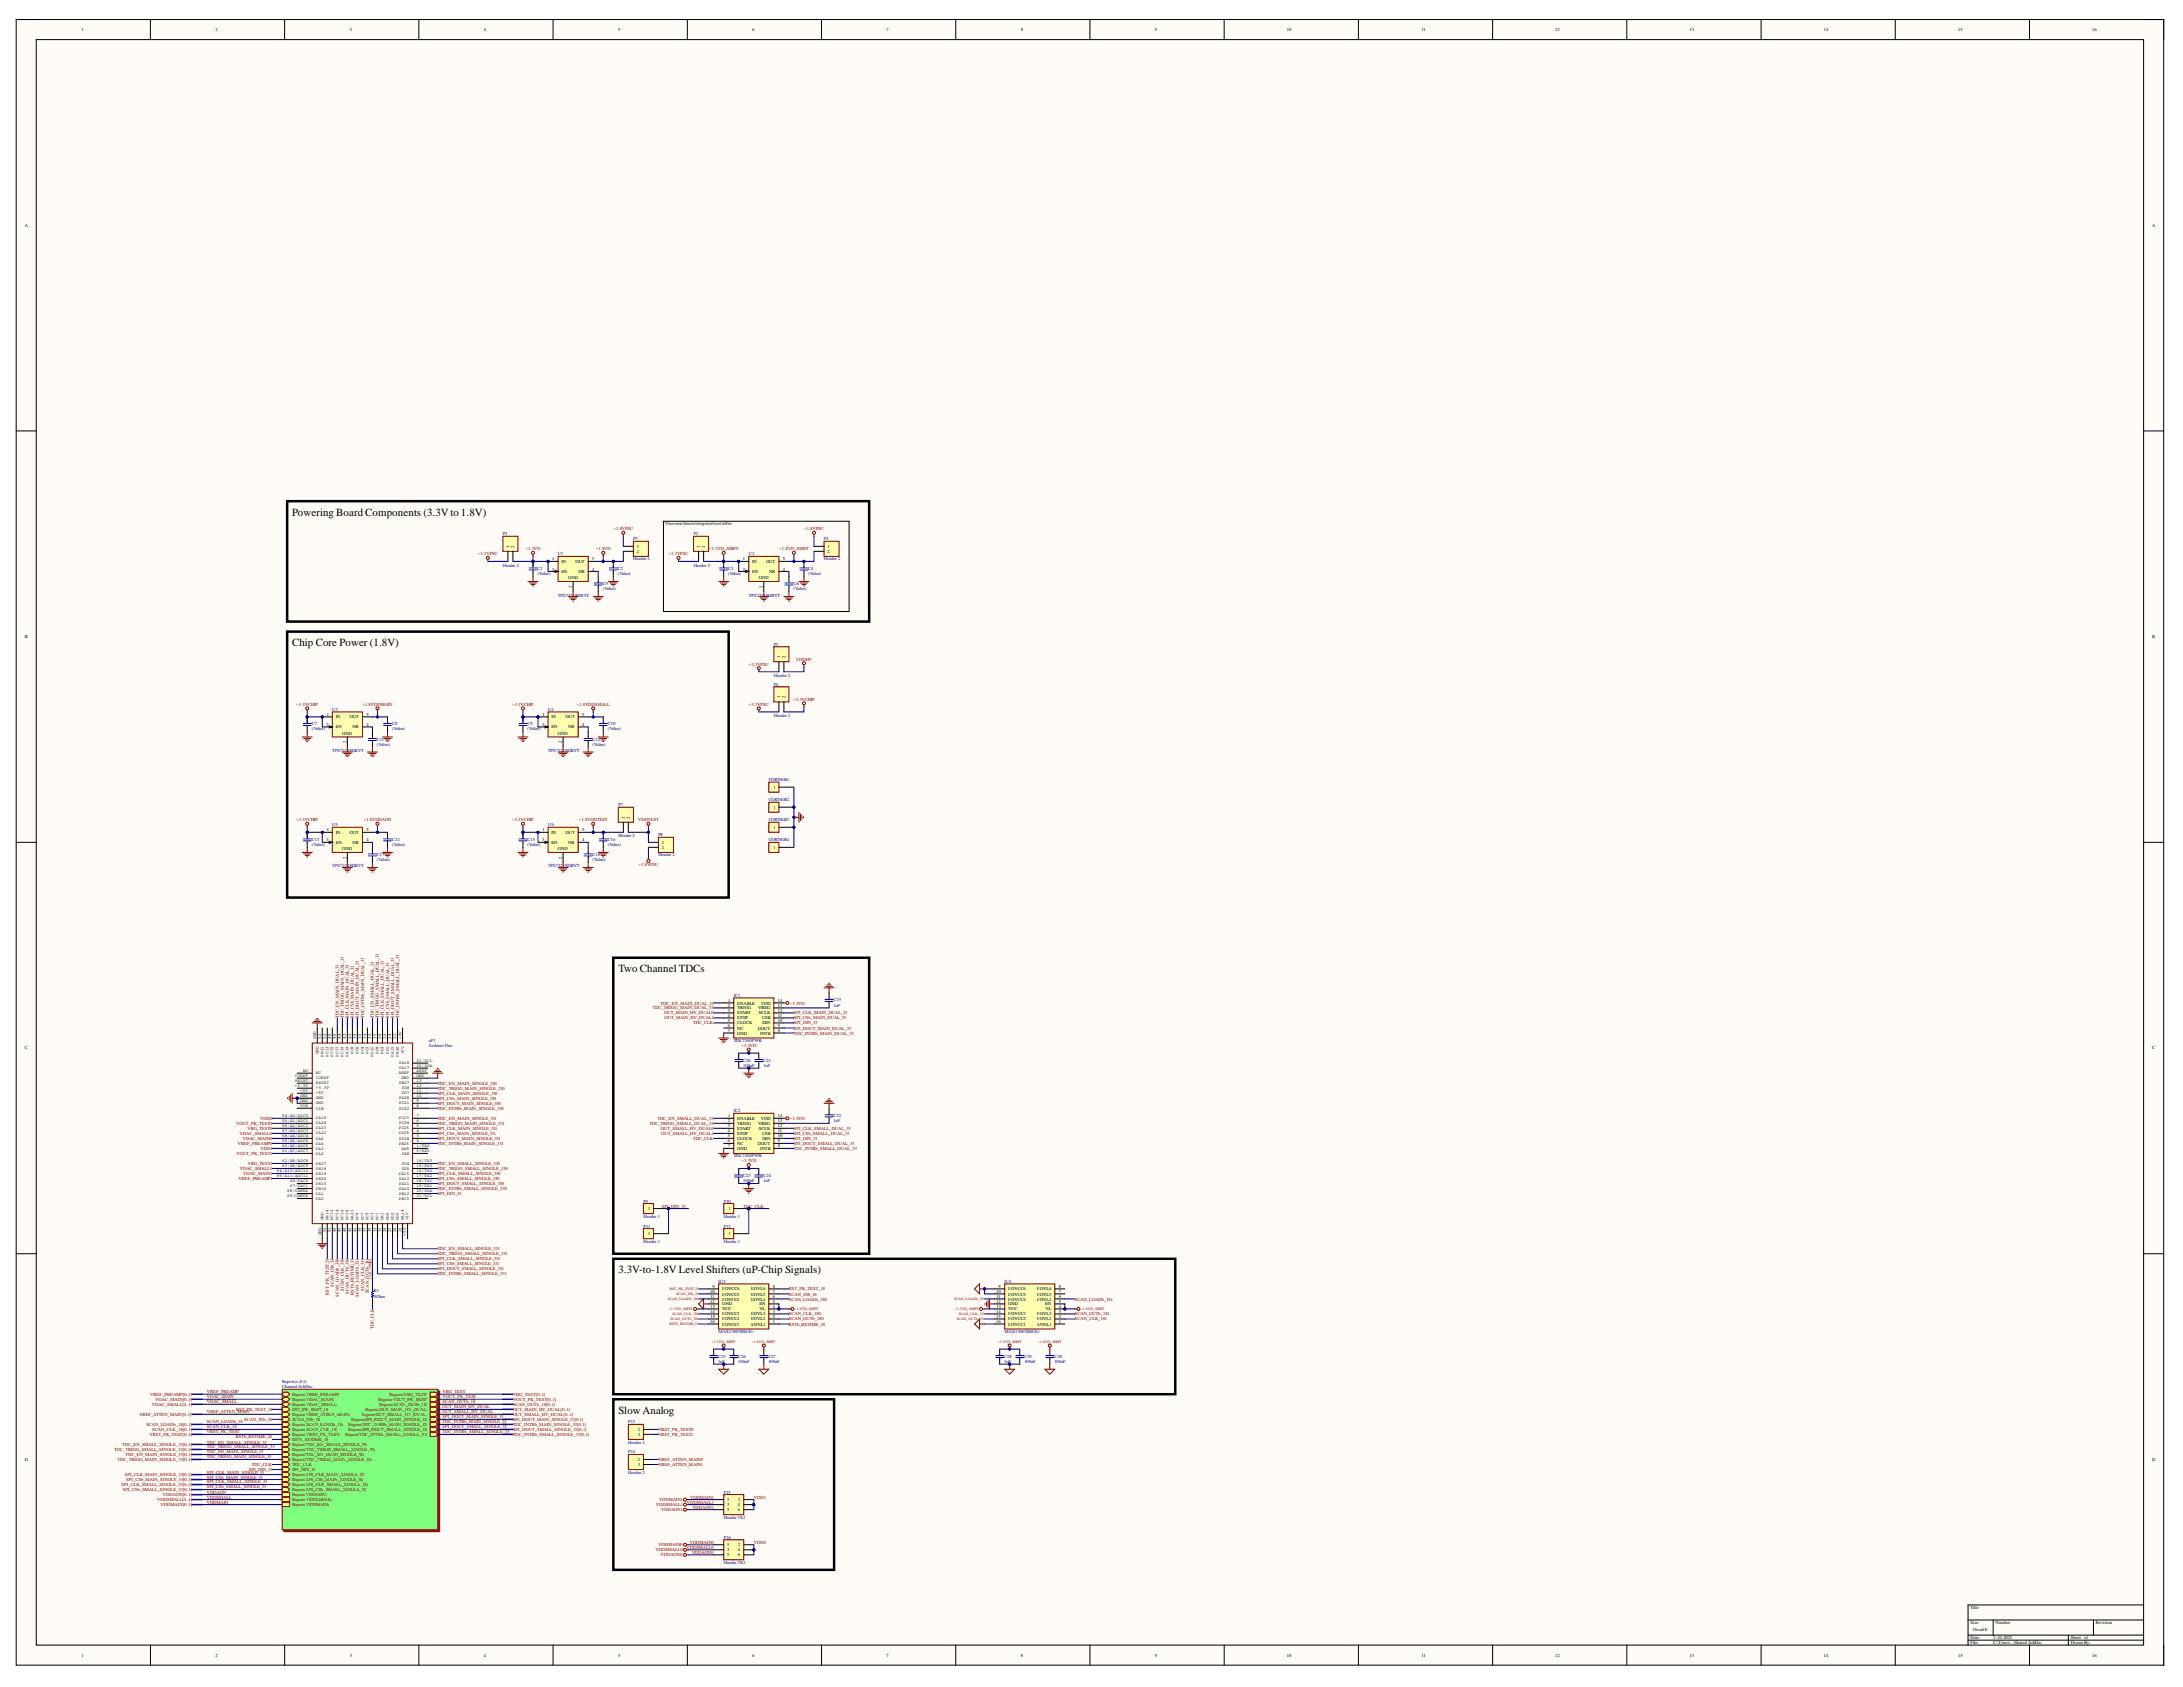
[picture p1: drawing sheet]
<svg xmlns="http://www.w3.org/2000/svg" width="279mm" height="216mm" viewBox="0 0 279 216" stroke-linecap="round" stroke-linejoin="round" font-family="sans-serif">
<defs><g id="words">
<g font-size="1.4">
<text x="37.4" y="66">Powering Board Components (3.3Vto 1.8V)</text>
<text x="37.4" y="82.7">Chip Core Power (1.8V)</text>
<text x="79.1" y="124.5">Two Channel TDCs</text>
<text x="79.1" y="163">3.3V-to-1.8V Level Shifters (uP-Chip Signals)</text>
<text x="79.1" y="180.9">SlowAnalog</text>
</g>
<g font-size=".6">
<text x="10.4" y="4">1</text>
<text x="27.6" y="4">2</text>
<text x="44.8" y="4">3</text>
<text x="61.9" y="4">4</text>
<text x="79.1" y="4">5</text>
<text x="96.3" y="4">6</text>
<text x="113.5" y="4">7</text>
<text x="130.6" y="4">8</text>
<text x="147.8" y="4">9</text>
<text x="164.7" y="4">10</text>
<text x="181.9" y="4">11</text>
<text x="199" y="4">12</text>
<text x="216.3" y="4">13</text>
<text x="233.4" y="4">14</text>
<text x="250.6" y="4">15</text>
<text x="267.8" y="4">16</text>
<text x="3.2" y="29">A</text>
<text x="275.4" y="29">A</text>
<text x="65.2" y="70.1" transform="rotate(-90 65.2 70.1)">1</text>
<text x="65.8" y="70.1" transform="rotate(-90 65.8 70.1)">2</text>
<text x="70.7" y="71.7">1</text>
<text x="75.8" y="71.7">5</text>
<text x="81.5" y="70.1">1</text>
<text x="81.5" y="70.8">2</text>
<text x="89.6" y="70.1" transform="rotate(-90 89.6 70.1)">1</text>
<text x="90.3" y="70.1" transform="rotate(-90 90.3 70.1)">2</text>
<text x="95.1" y="71.7">1</text>
<text x="100.2" y="71.7">5</text>
<text x="105.9" y="70.1">1</text>
<text x="105.9" y="70.8">2</text>
<text x="70.7" y="73">3</text>
<text x="71.9" y="72">IN</text>
<text x="71.9" y="73.3">EN</text>
<text x="72.7" y="74.2">GND</text>
<text x="73.2" y="75.2" transform="rotate(-90 73.2 75.2)">2</text>
<text x="73.7" y="72">OUT</text>
<text x="74" y="73.3">NR</text>
<text x="75.8" y="73">4</text>
<text x="95.1" y="73">3</text>
<text x="96.3" y="72">IN</text>
<text x="96.3" y="73.3">EN</text>
<text x="97.1" y="74.2">GND</text>
<text x="97.6" y="75.2" transform="rotate(-90 97.6 75.2)">2</text>
<text x="98" y="72">OUT</text>
<text x="98.4" y="73.3">NR</text>
<text x="100.2" y="73">4</text>
<text x="3.2" y="81.7">B</text>
<text x="275.4" y="81.7">B</text>
<text x="99.9" y="89.4" transform="rotate(-90 99.9 89.4)">1</text>
<text x="99.9" y="84.2" transform="rotate(-90 99.9 84.2)">1</text>
<text x="100.5" y="89.4" transform="rotate(-90 100.5 89.4)">2</text>
<text x="100.5" y="84.2" transform="rotate(-90 100.5 84.2)">2</text>
<text x="41.8" y="92.9">3</text>
<text x="41.8" y="91.6">1</text>
<text x="43" y="92">IN</text>
<text x="43" y="93.2">EN</text>
<text x="43.8" y="94.1">GND</text>
<text x="44.4" y="95.1" transform="rotate(-90 44.4 95.1)">2</text>
<text x="44.8" y="92">OUT</text>
<text x="45.1" y="93.2">NR</text>
<text x="46.9" y="92.9">4</text>
<text x="46.9" y="91.6">5</text>
<text x="69.4" y="92.9">3</text>
<text x="69.4" y="91.6">1</text>
<text x="70.6" y="92">IN</text>
<text x="70.6" y="93.2">EN</text>
<text x="71.4" y="94.1">GND</text>
<text x="72" y="95.1" transform="rotate(-90 72 95.1)">2</text>
<text x="72.4" y="92">OUT</text>
<text x="72.7" y="93.2">NR</text>
<text x="74.5" y="92.9">4</text>
<text x="74.5" y="91.6">5</text>
<text x="99" y="100.9">1</text>
<text x="41.8" y="107.7">3</text>
<text x="41.8" y="106.4">1</text>
<text x="43" y="106.7">IN</text>
<text x="44.8" y="106.7">OUT</text>
<text x="46.9" y="107.7">4</text>
<text x="46.9" y="106.4">5</text>
<text x="69.4" y="107.7">3</text>
<text x="69.4" y="106.4">1</text>
<text x="70.6" y="106.7">IN</text>
<text x="72.4" y="106.7">OUT</text>
<text x="74.5" y="107.7">4</text>
<text x="74.5" y="106.4">5</text>
<text x="80" y="104.8" transform="rotate(-90 80 104.8)">1</text>
<text x="80.6" y="104.8" transform="rotate(-90 80.6 104.8)">2</text>
<text x="99" y="103.5">1</text>
<text x="99" y="106.1">1</text>
<text x="43" y="108">EN</text>
<text x="43.8" y="108.8">GND</text>
<text x="44.4" y="109.9" transform="rotate(-90 44.4 109.9)">2</text>
<text x="45.1" y="108">NR</text>
<text x="70.6" y="108">EN</text>
<text x="71.4" y="108.8">GND</text>
<text x="72" y="109.9" transform="rotate(-90 72 109.9)">2</text>
<text x="72.7" y="108">NR</text>
<text x="84.7" y="108">1</text>
<text x="84.7" y="108.6">2</text>
<text x="99" y="108.6">1</text>
<text x="93.1" y="128.9">2</text>
<text x="93.1" y="129.5">3</text>
<text x="93.1" y="130.2">4</text>
<text x="93.1" y="130.8">5</text>
<text x="93.1" y="131.4">6</text>
<text x="93.2" y="128.2">1</text>
<text x="94.4" y="128.6">ENABLE</text>
<text x="94.4" y="129.2">TRIGG</text>
<text x="94.4" y="129.8">START</text>
<text x="94.4" y="130.5">STOP</text>
<text x="94.4" y="131.1">CLOCK</text>
<text x="94.4" y="131.8">NC</text>
<text x="97" y="131.8">DOUT</text>
<text x="97" y="129.2">VREG</text>
<text x="97.1" y="129.8">SCLK</text>
<text x="97.4" y="128.6">VDD</text>
<text x="97.5" y="130.5">CSB</text>
<text x="97.6" y="131.1">DIN</text>
<text x="99.6" y="128.2">14</text>
<text x="99.6" y="128.9">13</text>
<text x="99.6" y="129.5">12</text>
<text x="99.6" y="130.2">11</text>
<text x="99.6" y="130.8">10</text>
<text x="99.6" y="131.4">9</text>
<text x="3.2" y="134.3">C</text>
<text x="93.1" y="132.1">7</text>
<text x="94.4" y="132.4">GND</text>
<text x="97.3" y="132.4">INTB</text>
<text x="99.6" y="132.1">8</text>
<text x="275.4" y="134.3">C</text>
<text x="93.1" y="143.7">2</text>
<text x="93.2" y="143">1</text>
<text x="94.4" y="143.3">ENABLE</text>
<text x="94.4" y="143.9">TRIGG</text>
<text x="97" y="143.9">VREG</text>
<text x="97.4" y="143.3">VDD</text>
<text x="99.6" y="143">14</text>
<text x="99.6" y="143.7">13</text>
<text x="93.1" y="144.3">3</text>
<text x="93.1" y="144.9">4</text>
<text x="93.1" y="145.6">5</text>
<text x="93.1" y="146.2">6</text>
<text x="93.1" y="146.8">7</text>
<text x="94.4" y="144.6">START</text>
<text x="94.4" y="145.2">STOP</text>
<text x="94.4" y="145.9">CLOCK</text>
<text x="94.4" y="146.5">NC</text>
<text x="94.4" y="147.2">GND</text>
<text x="97" y="146.5">DOUT</text>
<text x="97.1" y="144.6">SCLK</text>
<text x="97.3" y="147.2">INTB</text>
<text x="97.5" y="145.2">CSB</text>
<text x="97.6" y="145.9">DIN</text>
<text x="99.6" y="144.3">12</text>
<text x="99.6" y="144.9">11</text>
<text x="99.6" y="145.6">10</text>
<text x="99.6" y="146.2">9</text>
<text x="99.6" y="146.8">8</text>
<text x="83" y="154.9">1</text>
<text x="93.2" y="154.9">1</text>
<text x="83" y="158.1">1</text>
<text x="93.2" y="158.1">1</text>
<text x="90.9" y="166.7">12</text>
<text x="90.9" y="165.5">10</text>
<text x="90.9" y="167.4">13</text>
<text x="90.9" y="166.1">11</text>
<text x="91.2" y="164.8">9</text>
<text x="92.4" y="167.7">VCC</text>
<text x="92.4" y="167.1">GND</text>
<text x="92.4" y="166.4">I/OVCC4</text>
<text x="92.4" y="165.8">I/OVCC5</text>
<text x="92.4" y="165.1">I/OVCC6</text>
<text x="96.1" y="166.4">I/OVL4</text>
<text x="96.1" y="165.8">I/OVL5</text>
<text x="96.1" y="165.1">I/OVL6</text>
<text x="97.2" y="167.7">VL</text>
<text x="97.2" y="167.1">EN</text>
<text x="98.9" y="167.4">4</text>
<text x="98.9" y="166.7">5</text>
<text x="98.9" y="166.1">6</text>
<text x="98.9" y="165.5">7</text>
<text x="98.9" y="164.8">8</text>
<text x="127.5" y="166.7">12</text>
<text x="127.5" y="165.5">10</text>
<text x="127.6" y="167.4">13</text>
<text x="127.6" y="166.1">11</text>
<text x="127.8" y="164.8">9</text>
<text x="129" y="167.7">VCC</text>
<text x="129" y="167.1">GND</text>
<text x="129" y="166.4">I/OVCC4</text>
<text x="129" y="165.8">I/OVCC5</text>
<text x="129" y="165.1">I/OVCC6</text>
<text x="132.8" y="166.4">I/OVL4</text>
<text x="132.8" y="165.8">I/OVL5</text>
<text x="132.8" y="165.1">I/OVL6</text>
<text x="133.8" y="167.1">EN</text>
<text x="133.8" y="167.7">VL</text>
<text x="135.5" y="167.4">4</text>
<text x="135.5" y="166.7">5</text>
<text x="135.5" y="166.1">6</text>
<text x="135.5" y="165.5">7</text>
<text x="135.5" y="164.8">8</text>
<text x="90.9" y="169.3">16</text>
<text x="90.9" y="168">14</text>
<text x="90.9" y="168.7">15</text>
<text x="92.4" y="169.6">I/OVCC1</text>
<text x="92.4" y="169">I/OVCC2</text>
<text x="92.4" y="168.3">I/OVCC3</text>
<text x="96.1" y="169">I/OVL2</text>
<text x="96.1" y="168.3">I/OVL3</text>
<text x="96.2" y="169.6">I/OVL1</text>
<text x="98.9" y="169.3">1</text>
<text x="98.9" y="168.7">2</text>
<text x="98.9" y="168">3</text>
<text x="127.5" y="169.3">16</text>
<text x="127.5" y="168.7">15</text>
<text x="127.5" y="168">14</text>
<text x="129" y="169.6">I/OVCC1</text>
<text x="129" y="169">I/OVCC2</text>
<text x="129" y="168.3">I/OVCC3</text>
<text x="132.8" y="169">I/OVL2</text>
<text x="132.8" y="168.3">I/OVL3</text>
<text x="132.8" y="169.6">I/OVL1</text>
<text x="135.5" y="169.3">1</text>
<text x="135.5" y="168.7">2</text>
<text x="135.5" y="168">3</text>
<text x="81.6" y="183.1">2</text>
<text x="81.7" y="183.8">1</text>
<text x="3.2" y="187">D</text>
<text x="81.6" y="187">2</text>
<text x="81.7" y="187.6">1</text>
<text x="275.4" y="187">D</text>
<text x="93.1" y="192.1">1</text>
<text x="93.1" y="192.7">3</text>
<text x="93.1" y="193.4">5</text>
<text x="93.1" y="197.9">1</text>
<text x="94.5" y="192.7">4</text>
<text x="94.5" y="193.4">6</text>
<text x="94.5" y="192.1">2</text>
<text x="94.5" y="197.9">2</text>
<text x="93.1" y="198.5">3</text>
<text x="93.1" y="199.2">5</text>
<text x="94.5" y="198.5">4</text>
<text x="94.5" y="199.2">6</text>
<text x="252.2" y="205.9">Title</text>
<text x="252.2" y="207.8">Size</text>
<text x="252.2" y="209.8">Date:</text>
<text x="252.5" y="208.8">OrcadE</text>
<text x="255.1" y="209.8">2-10-2023</text>
<text x="255.4" y="207.8">Number</text>
<text x="265" y="209.8">Sheet of</text>
<text x="268.3" y="207.8">Revision</text>
<text x="10.4" y="212">1</text>
<text x="27.6" y="212">2</text>
<text x="44.8" y="212">3</text>
<text x="61.9" y="212">4</text>
<text x="79.1" y="212">5</text>
<text x="96.3" y="212">6</text>
<text x="113.5" y="212">7</text>
<text x="130.6" y="212">8</text>
<text x="147.8" y="212">9</text>
<text x="164.7" y="212">10</text>
<text x="181.9" y="212">11</text>
<text x="199" y="212">12</text>
<text x="216.3" y="212">13</text>
<text x="233.4" y="212">14</text>
<text x="250.6" y="212">15</text>
<text x="252.2" y="210.4">File:</text>
<text x="255.1" y="210.4">C:\Users\..\Shared.SchDoc</text>
<text x="265" y="210.4">Drawn By:</text>
<text x="267.8" y="212">16</text>
</g>
<g font-size=".6" fill="#800000">
<text x="61.2" y="71.1">+3.3VPSU</text>
<text x="67.3" y="70.4">+3.3VD</text>
<text x="76.3" y="70.4">+1.8VD</text>
<text x="78.5" y="67.9">+1.8VPSU</text>
<text x="85.6" y="71.1">+3.3VPSU</text>
<text x="90.7" y="70.4">+3.3VD_SHIFT</text>
<text x="99.7" y="70.4">+1.8VD_SHIFT</text>
<text x="102.9" y="67.9">+1.8VPSU</text>
<text x="95.8" y="85.2">+3.3VPSU</text>
<text x="101.5" y="89.7">+3.3VCHIP</text>
<text x="101.9" y="84.6">VDDHV</text>
<text x="37.9" y="90.3">+3.3VCHIP</text>
<text x="46.4" y="90.3">+1.8VDDMAIN</text>
<text x="65.5" y="90.3">+3.3VCHIP</text>
<text x="73.8" y="90.3">+1.8VDDSMALL</text>
<text x="95.8" y="90.3">+3.3VPSU</text>
<text x="37.9" y="105.1">+3.3VCHIP</text>
<text x="46.5" y="105.1">+1.8VDDAON</text>
<text x="65.5" y="105.1">+3.3VCHIP</text>
<text x="74.1" y="105.1">+1.8VDDTEST</text>
<text x="81.7" y="105.1">VDDTEST</text>
<text x="81.7" y="110.9">+1.8VPSU</text>
<text x="43.4" y="130.3" transform="rotate(-90 43.4 130.3)">TDC_EN_MAIN_DUAL_33</text>
<text x="44" y="130.3" transform="rotate(-90 44 130.3)">TDC_TRIGG_MAIN_DUAL_33</text>
<text x="44.6" y="130.3" transform="rotate(-90 44.6 130.3)">SPI_CLK_MAIN_DUAL_33</text>
<text x="45.3" y="130.3" transform="rotate(-90 45.3 130.3)">SPI_CSb_MAIN_DUAL_33</text>
<text x="45.9" y="130.3" transform="rotate(-90 45.9 130.3)">SPI_DOUT_MAIN_DUAL_33</text>
<text x="46.6" y="130.3" transform="rotate(-90 46.6 130.3)">TDC_INTRb_MAIN_DUAL_33</text>
<text x="47.9" y="130.3" transform="rotate(-90 47.9 130.3)">TDC_EN_SMALL_DUAL_33</text>
<text x="48.5" y="130.3" transform="rotate(-90 48.5 130.3)">TDC_TRIGG_SMALL_DUAL_33</text>
<text x="49.1" y="130.3" transform="rotate(-90 49.1 130.3)">SPI_CLK_SMALL_DUAL_33</text>
<text x="49.8" y="130.3" transform="rotate(-90 49.8 130.3)">SPI_CSb_SMALL_DUAL_33</text>
<text x="50.4" y="130.3" transform="rotate(-90 50.4 130.3)">SPI_DOUT_SMALL_DUAL_33</text>
<text x="51.1" y="130.3" transform="rotate(-90 51.1 130.3)">TDC_INTRb_SMALL_DUAL_33</text>
<text x="83.5" y="129.2">TDC_TRIGG_MAIN_DUAL_33</text>
<text x="84.6" y="128.6">TDC_EN_MAIN_DUAL_33</text>
<text x="85" y="129.8">OUT_MAIN_HV_DUAL0</text>
<text x="85.1" y="130.5">OUT_MAIN_HV_DUAL1</text>
<text x="88.7" y="131.1">TDC_CLK</text>
<text x="101.1" y="128.6">+3.3VD</text>
<text x="101.6" y="131.8">SPI_DOUT_MAIN_DUAL_33</text>
<text x="101.6" y="131.1">SPI_DIN_33</text>
<text x="101.6" y="130.5">SPI_CSb_MAIN_DUAL_33</text>
<text x="101.6" y="129.8">SPI_CLK_MAIN_DUAL_33</text>
<text x="94.9" y="134">+3.3VD</text>
<text x="101.6" y="132.4">TDC_INTRb_MAIN_DUAL_33</text>
<text x="30.2" y="143.9">VOUT_PK_TEST0</text>
<text x="33.3" y="143.3">VDD0</text>
<text x="56" y="138.8">TDC_EN_MAIN_SINGLE_330</text>
<text x="56" y="139.5">TDC_TRIGG_MAIN_SINGLE_330</text>
<text x="56" y="140.1">SPI_CLK_MAIN_SINGLE_330</text>
<text x="56" y="140.7">SPI_CSb_MAIN_SINGLE_330</text>
<text x="56" y="141.4">SPI_DOUT_MAIN_SINGLE_330</text>
<text x="56" y="142">TDC_INTRb_MAIN_SINGLE_330</text>
<text x="56" y="143.3">TDC_EN_MAIN_SINGLE_331</text>
<text x="56" y="143.9">TDC_TRIGG_MAIN_SINGLE_331</text>
<text x="83.1" y="143.9">TDC_TRIGG_SMALL_DUAL_33</text>
<text x="84.1" y="143.3">TDC_EN_SMALL_DUAL_33</text>
<text x="101.1" y="143.3">+3.3VD</text>
<text x="30.3" y="147.8">VOUT_PK_TEST1</text>
<text x="30.4" y="146.5">VREF_PREAMP0</text>
<text x="30.7" y="145.2">VDAC_SMALL0</text>
<text x="30.7" y="149.7">VDAC_SMALL1</text>
<text x="31.1" y="145.9">VDAC_MAIN0</text>
<text x="31.7" y="144.6">VBG_TEST0</text>
<text x="31.7" y="149.1">VBG_TEST1</text>
<text x="33.4" y="147.2">VDD1</text>
<text x="56" y="144.6">SPI_CLK_MAIN_SINGLE_331</text>
<text x="56" y="145.2">SPI_CSb_MAIN_SINGLE_331</text>
<text x="56" y="145.9">SPI_DOUT_MAIN_SINGLE_331</text>
<text x="56" y="146.5">TDC_INTRb_MAIN_SINGLE_331</text>
<text x="56" y="149.1">TDC_EN_SMALL_SINGLE_330</text>
<text x="56" y="149.7">TDC_TRIGG_SMALL_SINGLE_330</text>
<text x="84.6" y="144.6">OUT_SMALL_HV_DUAL0</text>
<text x="84.6" y="145.2">OUT_SMALL_HV_DUAL1</text>
<text x="88.7" y="145.9">TDC_CLK</text>
<text x="94.9" y="148.8">+3.3VD</text>
<text x="101.6" y="147.2">TDC_INTRb_SMALL_DUAL_33</text>
<text x="101.6" y="146.5">SPI_DOUT_SMALL_DUAL_33</text>
<text x="101.6" y="145.9">SPI_DIN_33</text>
<text x="101.6" y="145.2">SPI_CSb_SMALL_DUAL_33</text>
<text x="101.6" y="144.6">SPI_CLK_SMALL_DUAL_33</text>
<text x="30.5" y="151">VREF_PREAMP1</text>
<text x="31.1" y="150.4">VDAC_MAIN1</text>
<text x="56" y="153">SPI_DIN_33</text>
<text x="56" y="150.4">SPI_CLK_SMALL_SINGLE_330</text>
<text x="56" y="151">SPI_CSb_SMALL_SINGLE_330</text>
<text x="56" y="151.6">SPI_DOUT_SMALL_SINGLE_330</text>
<text x="56" y="152.3">TDC_INTRb_SMALL_SINGLE_330</text>
<text x="84.7" y="154.6">SPI_DIN_33</text>
<text x="95.2" y="154.6">TDC_CLK</text>
<text x="56" y="160">TDC_EN_SMALL_SINGLE_331</text>
<text x="56" y="160.6">TDC_TRIGG_SMALL_SINGLE_331</text>
<text x="56" y="161.3">SPI_CLK_SMALL_SINGLE_331</text>
<text x="56" y="161.9">SPI_CSb_SMALL_SINGLE_331</text>
<text x="42.1" y="165.7" transform="rotate(-90 42.1 165.7)">RST_PK_TEST_33</text>
<text x="42.7" y="164.7" transform="rotate(-90 42.7 164.7)">SCAN_INb_33</text>
<text x="43.4" y="166" transform="rotate(-90 43.4 166)">SCAN_LOADb_330</text>
<text x="44" y="165.2" transform="rotate(-90 44 165.2)">SCAN_CLK_330</text>
<text x="44.6" y="165.5" transform="rotate(-90 44.6 165.5)">SCAN_OUTb_330</text>
<text x="45.3" y="165.7" transform="rotate(-90 45.3 165.7)">RSTb_RETIME_33</text>
<text x="45.9" y="165.9" transform="rotate(-90 45.9 165.9)">SCAN_LOADb_331</text>
<text x="46.6" y="165.2" transform="rotate(-90 46.6 165.2)">SCAN_CLK_331</text>
<text x="47.2" y="165.5" transform="rotate(-90 47.2 165.5)">SCAN_OUTb_331</text>
<text x="56" y="162.6">SPI_DOUT_SMALL_SINGLE_331</text>
<text x="56" y="163.2">TDC_INTRb_SMALL_SINGLE_331</text>
<text x="101" y="165.1">RST_PK_TEST_18</text>
<text x="101" y="165.8">SCAN_INb_18</text>
<text x="101" y="166.4">SCAN_LOADb_180</text>
<text x="137.6" y="166.4">SCAN_LOADb_181</text>
<text x="47.9" y="170.1" transform="rotate(-90 47.9 170.1)">TDC_CLK</text>
<text x="101" y="168.3">SCAN_CLK_180</text>
<text x="101" y="169">SCAN_OUTb_180</text>
<text x="101" y="169.6">RSTb_RETIME_18</text>
<text x="137.6" y="169">SCAN_CLK_181</text>
<text x="137.6" y="168.3">SCAN_OUTb_181</text>
<text x="19.2" y="178.6">VREF_PREAMP[0..1]</text>
<text x="19.4" y="179.9">VDAC_SMALL[0..1]</text>
<text x="19.9" y="179.3">VDAC_MAIN[0..1]</text>
<text x="26.5" y="178.3">VREF_PREAMP</text>
<text x="26.5" y="178.9">VDAC_MAIN</text>
<text x="26.5" y="179.6">VDAC_SMALL</text>
<text x="37.4" y="178.6">Repeat(VREF_PREAMP)</text>
<text x="37.4" y="179.3">Repeat(VDAC_MAIN)</text>
<text x="37.4" y="179.9">Repeat(VDAC_SMALL)</text>
<text x="48.5" y="179.3">Repeat(VOUT_PK_TEST)</text>
<text x="48.6" y="179.9">Repeat(SCAN_OUTb_18)</text>
<text x="49.8" y="178.6">Repeat(VBG_TEST)</text>
<text x="56.7" y="178.3">VBG_TEST</text>
<text x="56.7" y="178.9">VOUT_PK_TEST</text>
<text x="56.7" y="179.6">SCAN_OUTb_18</text>
<text x="65.7" y="178.6">VBG_TEST[0..1]</text>
<text x="65.7" y="179.3">VOUT_PK_TEST[0..1]</text>
<text x="65.7" y="179.9">SCAN_OUTb_18[0..1]</text>
<text x="14.6" y="185.7">TDC_TRIGG_SMALL_SINGLE_33[0..1]</text>
<text x="15.6" y="185">TDC_EN_SMALL_SINGLE_33[0..1]</text>
<text x="17.8" y="181.2">VREF_ATTEN_MAIN[0..1]</text>
<text x="18.7" y="182.5">SCAN_LOADb_18[0..1]</text>
<text x="19.2" y="183.8">VRST_PK_TEST[0..1]</text>
<text x="19.5" y="183.1">SCAN_CLK_18[0..1]</text>
<text x="26.5" y="180.9">VREF_ATTEN_MAIN</text>
<text x="26.5" y="182.2">SCAN_LOADb_18</text>
<text x="26.5" y="182.8">SCAN_CLK_18</text>
<text x="26.5" y="183.4">VRST_PK_TEST</text>
<text x="26.5" y="184.7">TDC_EN_SMALL_SINGLE_33</text>
<text x="26.5" y="185.4">TDC_TRIGG_SMALL_SINGLE_33</text>
<text x="30.2" y="184.1">RSTb_RETIME_18</text>
<text x="30.2" y="180.6">RST_PK_TEST_18</text>
<text x="31.2" y="181.8">SCAN_INb_18</text>
<text x="37.4" y="180.6">RST_PK_TEST_18</text>
<text x="37.4" y="181.2">Repeat(VREF_ATTEN_MAIN)</text>
<text x="37.4" y="181.8">SCAN_INb_18</text>
<text x="37.4" y="182.5">Repeat(SCAN_LOADb_18)</text>
<text x="37.4" y="183.1">Repeat(SCAN_CLK_18)</text>
<text x="37.4" y="183.8">Repeat(VRST_PK_TEST)</text>
<text x="37.4" y="184.4">RSTb_RETIME_18</text>
<text x="37.4" y="185">Repeat(TDC_EN_SMALL_SINGLE_33)</text>
<text x="37.4" y="185.7">Repeat(TDC_TRIGG_SMALL_SINGLE_33)</text>
<text x="44.2" y="183.8">Repeat(TDC_INTRb_SMALL_SINGLE_33)</text>
<text x="44.6" y="183.1">Repeat(SPI_DOUT_SMALL_SINGLE_33)</text>
<text x="44.6" y="182.5">Repeat(TDC_INTRb_MAIN_SINGLE_33)</text>
<text x="44.9" y="181.8">Repeat(SPI_DOUT_MAIN_SINGLE_33)</text>
<text x="46.3" y="181.2">Repeat(OUT_SMALL_HV_DUAL)</text>
<text x="46.7" y="180.6">Repeat(OUT_MAIN_HV_DUAL)</text>
<text x="56.7" y="180.2">OUT_MAIN_HV_DUAL</text>
<text x="56.7" y="180.9">OUT_SMALL_HV_DUAL</text>
<text x="56.7" y="181.5">SPI_DOUT_MAIN_SINGLE_33</text>
<text x="56.7" y="182.2">TDC_INTRb_MAIN_SINGLE_33</text>
<text x="56.7" y="182.8">SPI_DOUT_SMALL_SINGLE_33</text>
<text x="56.7" y="183.4">TDC_INTRb_SMALL_SINGLE_33</text>
<text x="65.7" y="180.6">OUT_MAIN_HV_DUAL[0..1]</text>
<text x="65.7" y="181.2">OUT_SMALL_HV_DUAL[0..1]</text>
<text x="65.7" y="181.8">SPI_DOUT_MAIN_SINGLE_33[0..1]</text>
<text x="65.7" y="182.5">TDC_INTRb_MAIN_SINGLE_33[0..1]</text>
<text x="65.7" y="183.1">SPI_DOUT_SMALL_SINGLE_33[0..1]</text>
<text x="65.7" y="183.8">TDC_INTRb_SMALL_SINGLE_33[0..1]</text>
<text x="84.3" y="183.1">VRST_PK_TEST0</text>
<text x="84.3" y="183.8">VRST_PK_TEST1</text>
<text x="15.1" y="187">TDC_TRIGG_MAIN_SINGLE_33[0..1]</text>
<text x="15.6" y="190.2">SPI_CLK_SMALL_SINGLE_33[0..1]</text>
<text x="15.7" y="190.8">SPI_CSb_SMALL_SINGLE_33[0..1]</text>
<text x="16" y="188.9">SPI_CLK_MAIN_SINGLE_33[0..1]</text>
<text x="16.1" y="186.3">TDC_EN_MAIN_SINGLE_33[0..1]</text>
<text x="16.2" y="189.6">SPI_CSb_MAIN_SINGLE_33[0..1]</text>
<text x="20.8" y="191.5">VDDAON[0..1]</text>
<text x="26.5" y="186">TDC_EN_MAIN_SINGLE_33</text>
<text x="26.5" y="186.6">TDC_TRIGG_MAIN_SINGLE_33</text>
<text x="26.5" y="188.6">SPI_CLK_MAIN_SINGLE_33</text>
<text x="26.5" y="189.2">SPI_CSb_MAIN_SINGLE_33</text>
<text x="26.5" y="189.9">SPI_CLK_SMALL_SINGLE_33</text>
<text x="26.5" y="190.5">SPI_CSb_SMALL_SINGLE_33</text>
<text x="26.5" y="191.2">VDDAON</text>
<text x="26.5" y="191.8">VDDSMALL</text>
<text x="31.8" y="188.2">SPI_DIN_33</text>
<text x="32.2" y="187.6">TDC_CLK</text>
<text x="37.4" y="186.3">Repeat(TDC_EN_MAIN_SINGLE_33)</text>
<text x="37.4" y="187">Repeat(TDC_TRIGG_MAIN_SINGLE_33)</text>
<text x="37.4" y="187.6">TDC_CLK</text>
<text x="37.4" y="188.2">SPI_DIN_33</text>
<text x="37.4" y="188.9">Repeat(SPI_CLK_MAIN_SINGLE_33)</text>
<text x="37.4" y="189.6">Repeat(SPI_CSb_MAIN_SINGLE_33)</text>
<text x="37.4" y="190.2">Repeat(SPI_CLK_SMALL_SINGLE_33)</text>
<text x="37.4" y="190.8">Repeat(SPI_CSb_SMALL_SINGLE_33)</text>
<text x="37.4" y="191.5">Repeat(VDDAON)</text>
<text x="84.3" y="187">VREF_ATTEN_MAIN0</text>
<text x="84.3" y="187.6">VREF_ATTEN_MAIN1</text>
<text x="88.3" y="191.8">VDDMAIN1</text>
<text x="96.5" y="191.8">VDD1</text>
<text x="20.1" y="192.1">VDDSMALL[0..1]</text>
<text x="20.5" y="192.7">VDDMAIN[0..1]</text>
<text x="26.5" y="192.4">VDDMAIN</text>
<text x="37.4" y="192.1">Repeat(VDDSMALL)</text>
<text x="37.4" y="192.7">Repeat(VDDMAIN)</text>
<text x="83.9" y="192.7">VDDSMALL1</text>
<text x="84.3" y="197.9">VDDMAIN0</text>
<text x="84.3" y="192.1">VDDMAIN1</text>
<text x="84.6" y="193.4">VDDAON1</text>
<text x="87.9" y="192.4">VDDSMALL1</text>
<text x="88.3" y="197.5">VDDMAIN0</text>
<text x="88.6" y="193.1">VDDAON1</text>
<text x="96.5" y="197.5">VDD0</text>
<text x="83.9" y="198.5">VDDSMALL0</text>
<text x="84.6" y="199.2">VDDAON0</text>
<text x="87.9" y="198.2">VDDSMALL0</text>
<text x="88.5" y="198.9">VDDAON0</text>
</g>
<g font-size=".6" fill="#000080">
<text x="64.3" y="68.5">P1</text>
<text x="71.4" y="71.1">U1</text>
<text x="81" y="69.2">P3</text>
<text x="81" y="71.7">Header 2</text>
<text x="88.8" y="68.5">P2</text>
<text x="95.8" y="71.1">U2</text>
<text x="105.4" y="69.2">P4</text>
<text x="105.4" y="71.7">Header 2</text>
<text x="64.3" y="72.5">Header 2</text>
<text x="68.8" y="72.9">C1</text>
<text x="68.8" y="73.6">(Value)</text>
<text x="71.4" y="76.4">TPS73218DBVT</text>
<text x="77.2" y="74.9">C5</text>
<text x="77.2" y="75.5">(Value)</text>
<text x="79.1" y="72.9">C2</text>
<text x="79.1" y="73.6">(Value)</text>
<text x="88.8" y="72.5">Header 2</text>
<text x="93.2" y="72.9">C3</text>
<text x="93.2" y="73.6">(Value)</text>
<text x="95.8" y="76.4">TPS73218DBVT</text>
<text x="101.6" y="74.9">C6</text>
<text x="101.6" y="75.5">(Value)</text>
<text x="103.5" y="72.9">C4</text>
<text x="103.5" y="73.6">(Value)</text>
<text x="99.1" y="82.7">P5</text>
<text x="99.1" y="87.8">P6</text>
<text x="99.1" y="86.6">Header 2</text>
<text x="39.9" y="92.8">C7</text>
<text x="39.9" y="93.5">(Value)</text>
<text x="42.5" y="91">U3</text>
<text x="48.2" y="94.8">C11</text>
<text x="48.2" y="95.4">(Value)</text>
<text x="50.2" y="92.8">C8</text>
<text x="50.2" y="93.5">(Value)</text>
<text x="67.5" y="92.8">C9</text>
<text x="67.5" y="93.5">(Value)</text>
<text x="70.1" y="91">U4</text>
<text x="75.8" y="94.8">C12</text>
<text x="75.8" y="95.4">(Value)</text>
<text x="77.8" y="92.8">C10</text>
<text x="77.8" y="93.5">(Value)</text>
<text x="99.1" y="91.7">Header 2</text>
<text x="42.5" y="96.3">TPS73218DBVT</text>
<text x="70.1" y="96.3">TPS73218DBVT</text>
<text x="98.4" y="100">CORNER1</text>
<text x="39.9" y="107.6">C13</text>
<text x="42.5" y="105.7">U5</text>
<text x="50.2" y="107.6">C14</text>
<text x="67.5" y="107.6">C15</text>
<text x="70.1" y="105.7">U6</text>
<text x="77.8" y="107.6">C16</text>
<text x="79.1" y="103.2">P7</text>
<text x="79.1" y="107.2">Header 2</text>
<text x="84.3" y="107">P8</text>
<text x="98.4" y="102.5">CORNER2</text>
<text x="98.4" y="107.7">CORNER4</text>
<text x="98.4" y="105.1">CORNER3</text>
<text x="39.9" y="108.3">(Value)</text>
<text x="42.5" y="111">TPS73218DBVT</text>
<text x="48.2" y="109.5">C17</text>
<text x="48.2" y="110.2">(Value)</text>
<text x="50.2" y="108.3">(Value)</text>
<text x="67.5" y="108.3">(Value)</text>
<text x="70.1" y="111">TPS73218DBVT</text>
<text x="75.8" y="109.5">C18</text>
<text x="75.8" y="110.2">(Value)</text>
<text x="77.8" y="108.3">(Value)</text>
<text x="84.3" y="109.6">Header 2</text>
<text x="93.9" y="127.6">IC1</text>
<text x="106.7" y="128.1">C19</text>
<text x="106.7" y="128.8">1uF</text>
<text x="54.9" y="133.3">uP1</text>
<text x="54.9" y="134">Arduino Due</text>
<text x="93.9" y="133.3">TDC7200PWR</text>
<text x="95.1" y="135.9">C20</text>
<text x="95.1" y="136.5">100nF</text>
<text x="97.7" y="135.9">C21</text>
<text x="97.7" y="136.5">1uF</text>
<text x="93.9" y="142.3">IC2</text>
<text x="106.7" y="142.9">C22</text>
<text x="106.7" y="143.6">1uF</text>
<text x="93.9" y="148.1">TDC7200PWR</text>
<text x="82.4" y="153.9">P9</text>
<text x="82.4" y="155.8">Header 1</text>
<text x="92.6" y="153.9">P10</text>
<text x="92.6" y="155.8">Header 1</text>
<text x="95.1" y="150.6">C23</text>
<text x="95.1" y="151.3">100nF</text>
<text x="97.7" y="150.6">C24</text>
<text x="97.7" y="151.3">1uF</text>
<text x="82.4" y="157.1">P11</text>
<text x="82.4" y="159">Header 1</text>
<text x="92.6" y="157.1">P12</text>
<text x="92.6" y="159">Header 1</text>
<text x="47.9" y="165.4">R1</text>
<text x="47.9" y="166.1">0Ohm</text>
<text x="92" y="164.2">IC3</text>
<text x="128.6" y="164.2">IC4</text>
<text x="91.9" y="173.7">C25</text>
<text x="92" y="170.6">MAX13003EEUE+</text>
<text x="94.5" y="173.7">C26</text>
<text x="98.3" y="173.7">C27</text>
<text x="128.5" y="173.7">C28</text>
<text x="128.6" y="170.6">MAX13003EEUE+</text>
<text x="131.1" y="173.7">C29</text>
<text x="135" y="173.7">C30</text>
<text x="36.1" y="177">Repeat(x,0,1)</text>
<text x="36.1" y="177.7">Channel.SchDoc</text>
<text x="91.9" y="174.4">1uF</text>
<text x="94.5" y="174.4">100nF</text>
<text x="98.3" y="174.4">100nF</text>
<text x="128.5" y="174.4">1uF</text>
<text x="131.1" y="174.4">100nF</text>
<text x="135" y="174.4">100nF</text>
<text x="80.4" y="182.2">P13</text>
<text x="80.4" y="184.7">Header 2</text>
<text x="80.4" y="186">P14</text>
<text x="80.4" y="188.6">Header 2</text>
<text x="92.6" y="191.2">P15</text>
<text x="92.6" y="194.3">Header3X2</text>
<text x="92.6" y="196.9">P16</text>
<text x="92.6" y="200.1">Header3X2</text>
</g>
<g font-size=".5">
<text x="84.9" y="67.2">*PlacenearMaximIntegratedlevel shifter</text>
<text x="37.8" y="137.8">IOREF</text>
<text x="38.8" y="137.2">NC</text>
<text x="40.4" y="133" transform="rotate(-90 40.4 133)">GND</text>
<text x="40.4" y="137.5">NC</text>
<text x="40.8" y="134.9" transform="rotate(-90 40.8 134.9)">GND</text>
<text x="41.1" y="133" transform="rotate(-90 41.1 133)">52</text>
<text x="41.4" y="135.2" transform="rotate(-90 41.4 135.2)">PB21</text>
<text x="41.7" y="133" transform="rotate(-90 41.7 133)">50</text>
<text x="42" y="135.2" transform="rotate(-90 42 135.2)">PC13</text>
<text x="42.4" y="133" transform="rotate(-90 42.4 133)">48</text>
<text x="42.7" y="135.2" transform="rotate(-90 42.7 135.2)">PC15</text>
<text x="43" y="133" transform="rotate(-90 43 133)">46</text>
<text x="43.3" y="135.2" transform="rotate(-90 43.3 135.2)">PC17</text>
<text x="43.6" y="133" transform="rotate(-90 43.6 133)">44</text>
<text x="44" y="135.2" transform="rotate(-90 44 135.2)">PC19</text>
<text x="44.3" y="133" transform="rotate(-90 44.3 133)">42</text>
<text x="44.6" y="135.2" transform="rotate(-90 44.6 135.2)">PA19</text>
<text x="44.9" y="133" transform="rotate(-90 44.9 133)">40</text>
<text x="45.2" y="134.9" transform="rotate(-90 45.2 134.9)">PC8</text>
<text x="45.6" y="133" transform="rotate(-90 45.6 133)">38</text>
<text x="45.9" y="134.9" transform="rotate(-90 45.9 134.9)">PC6</text>
<text x="46.2" y="133" transform="rotate(-90 46.2 133)">36</text>
<text x="46.5" y="134.9" transform="rotate(-90 46.5 134.9)">PC4</text>
<text x="46.8" y="133" transform="rotate(-90 46.8 133)">34</text>
<text x="47.2" y="134.9" transform="rotate(-90 47.2 134.9)">PC2</text>
<text x="47.5" y="133" transform="rotate(-90 47.5 133)">32</text>
<text x="47.8" y="135.2" transform="rotate(-90 47.8 135.2)">PD10</text>
<text x="48.2" y="133" transform="rotate(-90 48.2 133)">30</text>
<text x="48.5" y="134.9" transform="rotate(-90 48.5 134.9)">PD9</text>
<text x="48.8" y="133" transform="rotate(-90 48.8 133)">28</text>
<text x="49.1" y="134.9" transform="rotate(-90 49.1 134.9)">PD3</text>
<text x="49.4" y="133" transform="rotate(-90 49.4 133)">26</text>
<text x="49.8" y="134.9" transform="rotate(-90 49.8 134.9)">PD1</text>
<text x="50.1" y="133" transform="rotate(-90 50.1 133)">24</text>
<text x="50.4" y="135.2" transform="rotate(-90 50.4 135.2)">PA15</text>
<text x="50.7" y="133" transform="rotate(-90 50.7 133)">22</text>
<text x="51" y="135.2" transform="rotate(-90 51 135.2)">PB26</text>
<text x="51" y="137.5">AREF</text>
<text x="51.1" y="136.2">PA18</text>
<text x="51.1" y="136.8">PA17</text>
<text x="51.4" y="133" transform="rotate(-90 51.4 133)">+5V</text>
<text x="51.7" y="134.9" transform="rotate(-90 51.7 134.9)">+5V</text>
<text x="53.3" y="135.9">21/SCL</text>
<text x="53.3" y="136.5">20/SDA</text>
<text x="53.3" y="137.2">AREF</text>
<text x="53.3" y="137.8">GND</text>
<text x="36.1" y="143.6">55/A1/ADC1</text>
<text x="36.1" y="142.9">54/A0/ADC0</text>
<text x="37.8" y="139.1">+3.3V</text>
<text x="37.8" y="138.5">RESET</text>
<text x="38.4" y="141.7">VIN</text>
<text x="38.4" y="141">GND</text>
<text x="38.4" y="140.4">GND</text>
<text x="38.4" y="139.7">+5V</text>
<text x="40.4" y="143.9">PA24</text>
<text x="40.4" y="143.3">PA16</text>
<text x="40.4" y="142">VIN</text>
<text x="40.4" y="138.8">RESET</text>
<text x="40.4" y="141.3">GND</text>
<text x="40.4" y="140.7">GND</text>
<text x="40.4" y="140.1">+5V</text>
<text x="40.4" y="139.4">+3.3V</text>
<text x="40.4" y="138.1">IOREF</text>
<text x="51" y="143.3">PC23</text>
<text x="51.1" y="138.8">PB27</text>
<text x="51.1" y="140.7">PA28</text>
<text x="51.1" y="141.3">PC21</text>
<text x="51.1" y="142">PC22</text>
<text x="51.1" y="143.9">PC24</text>
<text x="51.4" y="138.1">GND</text>
<text x="51.4" y="139.4">PD8</text>
<text x="51.4" y="140.1">PD7</text>
<text x="53.3" y="138.5">13</text>
<text x="53.3" y="139.1">12</text>
<text x="53.3" y="139.7">11</text>
<text x="53.3" y="140.4">10</text>
<text x="53.3" y="141">9</text>
<text x="53.3" y="141.7">8</text>
<text x="53.3" y="142.9">7</text>
<text x="53.3" y="143.6">6</text>
<text x="35.4" y="150">64/A10/ADC10</text>
<text x="36.1" y="149.4">63/A9/ADC9</text>
<text x="36.1" y="148.7">62/A8/ADC8</text>
<text x="36.1" y="147.5">61/A7/ADC7</text>
<text x="36.1" y="144.2">56/A2/ADC2</text>
<text x="36.1" y="146.8">60/A6/ADC6</text>
<text x="36.1" y="146.1">59/A5/ADC5</text>
<text x="36.1" y="145.5">58/A4/ADC4</text>
<text x="36.1" y="144.9">57/A3/ADC3</text>
<text x="40.4" y="149.7">PB18</text>
<text x="40.4" y="149.1">PB17</text>
<text x="40.4" y="147.8">PA2</text>
<text x="40.4" y="144.5">PA23</text>
<text x="40.4" y="147.1">PA3</text>
<text x="40.4" y="146.5">PA4</text>
<text x="40.4" y="145.8">PA6</text>
<text x="40.4" y="145.2">PA22</text>
<text x="51" y="144.5">PC25</text>
<text x="51" y="145.2">PA29</text>
<text x="51" y="146.5">PB25</text>
<text x="51.1" y="145.8">PC28</text>
<text x="51.4" y="147.1">PA9</text>
<text x="51.4" y="147.8">PA8</text>
<text x="51.4" y="149.1">PD4</text>
<text x="51.4" y="149.7">PD5</text>
<text x="53.3" y="144.2">5</text>
<text x="53.3" y="144.9">4</text>
<text x="53.3" y="145.5">3</text>
<text x="53.3" y="146.1">2</text>
<text x="53.3" y="146.8">1/TX0</text>
<text x="53.3" y="147.5">0/RX0</text>
<text x="53.3" y="148.7">14/TX3</text>
<text x="53.3" y="149.4">15/RX3</text>
<text x="53.3" y="150">16/TX2</text>
<text x="35.4" y="150.7">65/A11/ADC11</text>
<text x="36.7" y="153.2">69/CANTX</text>
<text x="36.7" y="152.6">68/CANRX</text>
<text x="37.1" y="151.9">67/DAC1</text>
<text x="37.1" y="151.3">66/DAC0</text>
<text x="40.4" y="153.5">PA0</text>
<text x="40.4" y="150.3">PB19</text>
<text x="40.4" y="152.9">PA1</text>
<text x="40.4" y="152.3">PB16</text>
<text x="40.4" y="151.6">PB15</text>
<text x="40.4" y="151">PB20</text>
<text x="51" y="150.3">PA13</text>
<text x="51" y="153.5">PB13</text>
<text x="51.1" y="151">PA12</text>
<text x="51.1" y="151.6">PA11</text>
<text x="51.1" y="152.3">PA10</text>
<text x="51.1" y="152.9">PB12</text>
<text x="53.3" y="150.7">17/RX2</text>
<text x="53.3" y="151.3">18/TX1</text>
<text x="53.3" y="151.9">19/RX1</text>
<text x="53.3" y="152.6">20/SDA</text>
<text x="53.3" y="153.2">21/SCL</text>
<text x="41.1" y="158.1" transform="rotate(-90 41.1 158.1)">GND</text>
<text x="41.4" y="156.2" transform="rotate(-90 41.4 156.2)">GND</text>
<text x="41.7" y="157.7" transform="rotate(-90 41.7 157.7)">53</text>
<text x="42" y="156.2" transform="rotate(-90 42 156.2)">PB14</text>
<text x="42.4" y="157.7" transform="rotate(-90 42.4 157.7)">51</text>
<text x="42.7" y="156.2" transform="rotate(-90 42.7 156.2)">PC12</text>
<text x="43" y="157.7" transform="rotate(-90 43 157.7)">49</text>
<text x="43.3" y="156.2" transform="rotate(-90 43.3 156.2)">PC14</text>
<text x="43.6" y="157.7" transform="rotate(-90 43.6 157.7)">47</text>
<text x="44" y="156.2" transform="rotate(-90 44 156.2)">PC16</text>
<text x="44.3" y="157.7" transform="rotate(-90 44.3 157.7)">45</text>
<text x="44.6" y="156.2" transform="rotate(-90 44.6 156.2)">PC18</text>
<text x="44.9" y="157.7" transform="rotate(-90 44.9 157.7)">43</text>
<text x="45.2" y="156.2" transform="rotate(-90 45.2 156.2)">PA20</text>
<text x="45.6" y="157.7" transform="rotate(-90 45.6 157.7)">41</text>
<text x="45.9" y="156.2" transform="rotate(-90 45.9 156.2)">PC9</text>
<text x="46.2" y="157.7" transform="rotate(-90 46.2 157.7)">39</text>
<text x="46.5" y="156.2" transform="rotate(-90 46.5 156.2)">PC7</text>
<text x="46.8" y="157.7" transform="rotate(-90 46.8 157.7)">37</text>
<text x="47.2" y="156.2" transform="rotate(-90 47.2 156.2)">PC5</text>
<text x="47.5" y="157.7" transform="rotate(-90 47.5 157.7)">35</text>
<text x="47.8" y="156.2" transform="rotate(-90 47.8 156.2)">PC3</text>
<text x="48.2" y="157.7" transform="rotate(-90 48.2 157.7)">33</text>
<text x="48.5" y="156.2" transform="rotate(-90 48.5 156.2)">PC1</text>
<text x="48.8" y="157.7" transform="rotate(-90 48.8 157.7)">31</text>
<text x="49.1" y="156.2" transform="rotate(-90 49.1 156.2)">PA7</text>
<text x="49.4" y="157.7" transform="rotate(-90 49.4 157.7)">29</text>
<text x="49.8" y="156.2" transform="rotate(-90 49.8 156.2)">PD6</text>
<text x="50.1" y="157.7" transform="rotate(-90 50.1 157.7)">27</text>
<text x="50.4" y="156.2" transform="rotate(-90 50.4 156.2)">PD2</text>
<text x="50.7" y="157.7" transform="rotate(-90 50.7 157.7)">25</text>
<text x="51" y="156.2" transform="rotate(-90 51 156.2)">PD0</text>
<text x="51.4" y="157.7" transform="rotate(-90 51.4 157.7)">23</text>
<text x="51.7" y="156.2" transform="rotate(-90 51.7 156.2)">PA14</text>
<text x="52" y="158.2" transform="rotate(-90 52 158.2)">+5V</text>
<text x="52.3" y="156.2" transform="rotate(-90 52.3 156.2)">+5V</text>
</g>
<g font-size=".5" fill="#800000">
<text x="47.6" y="163.6" transform="rotate(-90 47.6 163.6)">CLK_16MHz</text>
<text x="85.5" y="166.4">SCAN_LOADb_330</text>
<text x="85.6" y="167.7">+3.3VD_SHIFT</text>
<text x="85.7" y="165.1">RST_PK_TEST_33</text>
<text x="86.5" y="165.8">SCAN_INb_33</text>
<text x="101.7" y="167.7">+1.8VD_SHIFT</text>
<text x="122.1" y="166.4">SCAN_LOADb_331</text>
<text x="122.2" y="167.7">+3.3VD_SHIFT</text>
<text x="138.3" y="167.7">+1.8VD_SHIFT</text>
<text x="85.7" y="169.6">RSTb_RETIME_33</text>
<text x="85.8" y="169">SCAN_OUTb_330</text>
<text x="86.1" y="168.3">SCAN_CLK_330</text>
<text x="91.1" y="171.9">+3.3VD_SHIFT</text>
<text x="96.2" y="171.9">+1.8VD_SHIFT</text>
<text x="122.5" y="169">SCAN_OUTb_331</text>
<text x="122.7" y="168.3">SCAN_CLK_331</text>
<text x="127.7" y="171.9">+3.3VD_SHIFT</text>
<text x="132.8" y="171.9">+1.8VD_SHIFT</text>
</g>
</g></defs>
<path d="M2.1 2.5h274.8v210.6h-274.8z" fill-rule="evenodd" fill="#fffcf8"/>
<path d="M2.1 2.5h274.8v210.6h-274.8z" fill="none" stroke="#000" stroke-width=".13"/>
<path d="M4.6 5.1h269.8v205.4h-269.8z" fill-rule="evenodd" fill="#fffcf8"/>
<g fill="none" stroke="#000" stroke-width=".13">
<path d="M2.1 2.5h2.5M4.6 5.1h269.8v205.4h-269.8zM19.3 2.5v2.6M36.4 2.5v2.6M53.6 2.5v2.6M70.8 2.5v2.6M88 2.5v2.6M105.1 2.5v2.6M122.3 2.5v2.6M139.5 2.5v2.6M156.7 2.5v2.6M173.9 2.5v2.6"/>
<path d="M191 2.5v2.6M208.2 2.5v2.6M225.4 2.5v2.6M242.6 2.5v2.6M259.8 2.5v2.6M274.4 2.5h2.5v2.6M2.1 55.1h2.5M274.4 55.2h2.5M2.1 107.8h2.5M274.4 107.8h2.5M2.1 160.5h2.5M274.4 160.5h2.5"/>
<path d="M19.3 210.5v2.6M36.4 210.5v2.6M53.6 210.5v2.6M70.8 210.5v2.6M88 210.5v2.6M105.1 210.5v2.6M122.3 210.5v2.6M139.5 210.5v2.6M156.7 210.5v2.6M173.9 210.5v2.6M191 210.5v2.6M208.2 210.5v2.6"/>
<path d="M225.4 210.5v2.6M242.6 210.5v2.6M251.9 207.3h22.5M251.9 209.3h22.5M251.9 209.9h22.5M255.1 207.3v2M259.8 210.5v2.6M264.7 209.3v1.2M267.9 207.3v2M274.4 205.4h-22.5v5.1M276.9 210.5v2.6"/>
</g>
<path d="M93.9 127.7h5.1v5.1h-5.1z" fill-rule="evenodd" fill="#ffffb0"/>
<g fill="none" stroke="#800000" stroke-width=".13">
<path d="M93.9 127.7h5.1v5.1h-5.1zM95.2 137.3h1.3M95.4 137.5h.9M95.6 137.7h.5M95.8 137.9h.1M95.8 136.7v.6M100.3 128.3h.3"/>
<circle cx="100.8" cy="128.4" r=".19"/>
</g>
<g fill="none" stroke="#000" stroke-width=".13">
<path d="M92.6 128.3h1.3M92.6 129h1.3M92.6 129.6h1.3M92.6 130.3h1.3M92.6 130.9h1.3M92.6 131.6h1.3M92.6 132.2h1.3M99 128.3h1.3M99 129h1.3M99 129.6h1.3M99 130.3h1.3M99 130.9h1.3"/>
<path d="M99 131.6h1.3M99 132.2h1.3"/>
</g>
<circle cx="95.8" cy="136.7" r=".13" fill="#000080"/>
<circle cx="95.8" cy="136.7" r=".13" fill="none" stroke="#000080" stroke-width=".13"/>
<path d="M94.5 134.8v.6M94.5 136.1v.6M97.1 134.8v.6M97.1 136.1v.6" fill="none" stroke="#000" stroke-width=".13"/>
<path d="M94 135.9h1.1M94 135.6h1.1M94.5 135.4v.2M94.5 135.9v.2M96.6 135.9h1M96.6 135.6h1M97.1 135.4v.2M97.1 135.9v.2" fill="none" stroke="#00f" stroke-width=".13"/>
<g fill="none" stroke="#800000" stroke-width=".13">
<path d="M95.8 134.5v.3"/>
<circle cx="95.8" cy="134.3" r=".19"/>
</g>
<circle cx="95.8" cy="134.8" r=".13" fill="#000080"/>
<circle cx="95.8" cy="134.8" r=".13" fill="none" stroke="#000080" stroke-width=".13"/>
<path d="M92 132.8h1.3M92.2 133h.9M92.4 133.2h.5M92.6 133.4h.1M92.6 132.2v.6M105.5 126.4h1.2M105.7 126.2h.9M105.9 126h.5M106 125.8h.2M106.1 126.4v.7" fill="none" stroke="#800000" stroke-width=".13"/>
<path d="M106.1 127.1v.6M106.1 128.3v.7" fill="none" stroke="#000" stroke-width=".13"/>
<path d="M105.6 127.9h1M105.6 128.2h1M106.1 127.7v.2M106.1 128.2v.1" fill="none" stroke="#00f" stroke-width=".13"/>
<path d="M93.9 142.5h5.1v5.1h-5.1z" fill-rule="evenodd" fill="#ffffb0"/>
<g fill="none" stroke="#800000" stroke-width=".13">
<path d="M93.9 142.5h5.1v5.1h-5.1zM95.2 152.1h1.3M95.4 152.3h.9M95.6 152.5h.5M95.8 152.7h.1M95.8 151.5v.6M100.3 143.1h.3"/>
<circle cx="100.8" cy="143.1" r=".19"/>
</g>
<g fill="none" stroke="#000" stroke-width=".13">
<path d="M92.6 143.1h1.3M92.6 143.8h1.3M92.6 144.4h1.3M92.6 145h1.3M92.6 145.7h1.3M92.6 146.3h1.3M92.6 147h1.3M99 143.1h1.3M99 143.8h1.3M99 144.4h1.3M99 145h1.3M99 145.7h1.3"/>
<path d="M99 146.3h1.3M99 147h1.3"/>
</g>
<circle cx="95.8" cy="151.5" r=".13" fill="#000080"/>
<circle cx="95.8" cy="151.5" r=".13" fill="none" stroke="#000080" stroke-width=".13"/>
<path d="M94.5 149.5v.7M94.5 150.8v.7M97.1 149.5v.7M97.1 150.8v.7" fill="none" stroke="#000" stroke-width=".13"/>
<path d="M94 150.6h1.1M94 150.4h1.1M94.5 150.2v.2M94.5 150.6v.2M96.6 150.6h1M96.6 150.4h1M97.1 150.2v.2M97.1 150.6v.2" fill="none" stroke="#00f" stroke-width=".13"/>
<g fill="none" stroke="#800000" stroke-width=".13">
<path d="M95.8 149.3v.2"/>
<circle cx="95.8" cy="149.1" r=".19"/>
</g>
<circle cx="95.8" cy="149.5" r=".13" fill="#000080"/>
<circle cx="95.8" cy="149.5" r=".13" fill="none" stroke="#000080" stroke-width=".13"/>
<path d="M92 147.6h1.3M92.2 147.8h.9M92.4 148h.5M92.6 148.2h.1M92.6 147v.6M105.5 141.2h1.2M105.7 141h.9M105.9 140.8h.5M106 140.6h.2M106.1 141.2v.6" fill="none" stroke="#800000" stroke-width=".13"/>
<path d="M106.1 141.8v.7M106.1 143.1v.7" fill="none" stroke="#000" stroke-width=".13"/>
<path d="M105.6 142.7h1M105.6 142.9h1M106.1 142.5v.2M106.1 142.9v.2" fill="none" stroke="#00f" stroke-width=".13"/>
<path d="M80.4 182.3h1.9v1.9h-1.9z" fill-rule="evenodd" fill="#ffffb0"/>
<path d="M80.4 182.3h1.9v1.9h-1.9z" fill="none" stroke="#800000" stroke-width=".13"/>
<path d="M82.3 183.6h1.3M82.3 182.9h1.3" fill="none" stroke="#000" stroke-width=".13"/>
<path d="M80.4 186.1h1.9v2h-1.9z" fill-rule="evenodd" fill="#ffffb0"/>
<path d="M80.4 186.1h1.9v2h-1.9z" fill="none" stroke="#800000" stroke-width=".13"/>
<path d="M82.3 187.4h1.3M82.3 186.8h1.3" fill="none" stroke="#000" stroke-width=".13"/>
<circle cx="99.7" cy="167.5" r=".13" fill="#000080"/>
<circle cx="99.7" cy="167.5" r=".13" fill="none" stroke="#000080" stroke-width=".13"/>
<path d="M92 164.3h6.4v5.8h-6.4z" fill-rule="evenodd" fill="#ffffb0"/>
<path d="M92 164.3h6.4v5.8h-6.4z" fill="none" stroke="#800000" stroke-width=".13"/>
<path d="M98.4 169.4h1.3M98.4 168.8h1.3M98.4 168.2h1.3M98.4 167.5h1.3" fill="none" stroke="#000" stroke-width=".13"/>
<circle cx="99.7" cy="167.5" r=".13" fill="#000080"/>
<circle cx="99.7" cy="167.5" r=".13" fill="none" stroke="#000080" stroke-width=".13"/>
<g fill="none" stroke="#000" stroke-width=".13">
<path d="M90.7 166.9h1.3M90.7 166.2h1.3M90.7 165.6h1.3M90.7 165h1.3M90.7 169.4h1.3M90.7 168.8h1.3M90.7 168.2h1.3M90.7 167.5h1.3M97.8 172.7v.6M97.8 173.9v.7M98.4 166.9h1.3M98.4 166.2h1.3"/>
<path d="M98.4 165.6h1.3M98.4 165h1.3"/>
</g>
<path d="M89.4 166.9l.7-.7v1.3zM90.1 166.9h.6M92 175.2h1.3l-.7 .7zM92.6 174.6v.6M97.1 175.2h1.3l-.6 .7zM97.8 174.6v.6" fill="none" stroke="#800000" stroke-width=".13"/>
<path d="M97.3 173.7h1M97.3 173.5h1M97.8 173.3v.2M97.8 173.7v.2" fill="none" stroke="#00f" stroke-width=".13"/>
<circle cx="92.6" cy="174.6" r=".13" fill="#000080"/>
<circle cx="92.6" cy="174.6" r=".13" fill="none" stroke="#000080" stroke-width=".13"/>
<path d="M91.3 172.7v.6M91.3 173.9v.7M93.9 172.7v.6M93.9 173.9v.7" fill="none" stroke="#000" stroke-width=".13"/>
<path d="M90.8 173.5h1.1M90.8 173.7h1.1M91.3 173.3v.2M91.3 173.7v.2M93.4 173.5h1M93.4 173.7h1M93.9 173.3v.2M93.9 173.7v.2" fill="none" stroke="#00f" stroke-width=".13"/>
<g fill="none" stroke="#800000" stroke-width=".13">
<path d="M92.6 172.4v.3"/>
<circle cx="92.6" cy="172.2" r=".19"/>
</g>
<circle cx="92.6" cy="172.7" r=".13" fill="#000080"/>
<circle cx="92.6" cy="172.7" r=".13" fill="none" stroke="#000080" stroke-width=".13"/>
<g fill="none" stroke="#800000" stroke-width=".13">
<path d="M40 130.9h1.2M40.2 130.7h.9M40.4 130.5h.5M40.5 130.3h.2M40.6 130.9v.7M55.4 137.3h1.3M55.6 137.1h.9M55.8 137h.5M56 136.8h.1M56 137.3v.7M89.2 167.5h.2M97.8 172.4v.3"/>
<path d="M101 167.5h.2"/>
<circle cx="89" cy="167.5" r=".19"/>
<circle cx="97.8" cy="172.2" r=".19"/>
<circle cx="101.4" cy="167.5" r=".19"/>
</g>
<circle cx="136.3" cy="167.5" r=".13" fill="#000080"/>
<circle cx="136.3" cy="167.5" r=".13" fill="none" stroke="#000080" stroke-width=".13"/>
<path d="M128.6 164.3h6.4v5.8h-6.4z" fill-rule="evenodd" fill="#ffffb0"/>
<path d="M128.6 164.3h6.4v5.8h-6.4z" fill="none" stroke="#800000" stroke-width=".13"/>
<path d="M135 169.4h1.3M135 168.8h1.3M135 168.2h1.3M135 167.5h1.3" fill="none" stroke="#000" stroke-width=".13"/>
<circle cx="136.3" cy="167.5" r=".13" fill="#000080"/>
<circle cx="136.3" cy="167.5" r=".13" fill="none" stroke="#000080" stroke-width=".13"/>
<g fill="none" stroke="#000" stroke-width=".13">
<path d="M127.3 166.9h1.3M127.3 166.2h1.3M127.3 165.6h1.3M127.3 165h1.3M127.3 169.4h1.3M127.3 168.8h1.3M127.3 168.2h1.3M127.3 167.5h1.3M134.4 172.7v.6M134.4 173.9v.7M135 166.9h1.3M135 166.2h1.3"/>
<path d="M135 165.6h1.3M135 165h1.3"/>
</g>
<path d="M126.1 166.8v.1M126.3 166.6v.5M126.5 166.4v.9M126.7 166.2v1.3M126.7 166.9h.6M128.6 175.2h1.3l-.7 .7zM129.2 174.6v.6M133.7 175.2h1.3l-.6 .7zM134.4 174.6v.6" fill="none" stroke="#800000" stroke-width=".13"/>
<path d="M133.9 173.7h1M133.9 173.5h1M134.4 173.3v.2M134.4 173.7v.2" fill="none" stroke="#00f" stroke-width=".13"/>
<circle cx="129.2" cy="174.6" r=".13" fill="#000080"/>
<circle cx="129.2" cy="174.6" r=".13" fill="none" stroke="#000080" stroke-width=".13"/>
<path d="M127.9 172.7v.6M127.9 173.9v.7M130.5 172.7v.6M130.5 173.9v.7" fill="none" stroke="#000" stroke-width=".13"/>
<path d="M127.4 173.5h1.1M127.4 173.7h1.1M127.9 173.3v.2M127.9 173.7v.2M130 173.5h1M130 173.7h1M130.5 173.3v.2M130.5 173.7v.2" fill="none" stroke="#00f" stroke-width=".13"/>
<g fill="none" stroke="#800000" stroke-width=".13">
<path d="M129.2 172.4v.3"/>
<circle cx="129.2" cy="172.2" r=".19"/>
</g>
<circle cx="129.2" cy="172.7" r=".13" fill="#000080"/>
<circle cx="129.2" cy="172.7" r=".13" fill="none" stroke="#000080" stroke-width=".13"/>
<g fill="none" stroke="#800000" stroke-width=".13">
<path d="M125.8 167.5h.2M134.4 172.4v.3M137.6 167.5h.2"/>
<circle cx="125.6" cy="167.5" r=".19"/>
<circle cx="134.4" cy="172.2" r=".19"/>
<circle cx="138" cy="167.5" r=".19"/>
</g>
<circle cx="95.8" cy="154.7" r=".13" fill="#000080"/>
<circle cx="95.8" cy="154.7" r=".13" fill="none" stroke="#000080" stroke-width=".13"/>
<path d="M92.6 154h1.3v1.3h-1.3z" fill-rule="evenodd" fill="#ffffb0"/>
<path d="M92.6 154h1.3v1.3h-1.3z" fill="none" stroke="#800000" stroke-width=".13"/>
<path d="M93.9 154.7h1.9" fill="none" stroke="#000" stroke-width=".13"/>
<circle cx="95.8" cy="154.7" r=".13" fill="#000080"/>
<circle cx="95.8" cy="154.7" r=".13" fill="none" stroke="#000080" stroke-width=".13"/>
<path d="M78.5 122.6h32.7v37.9h-32.7zM78.5 161.1h71.9v17.3h-71.9zM78.5 179.1h28.3v21.8h-28.3z" fill="none" stroke="#000" stroke-width=".32"/>
<path d="M37.4 139.9v1.3M36.8 140.5v.1M37 140.3v.5M37.2 140.1v.9M37.4 140.5h.6" fill="none" stroke="#800000" stroke-width=".13"/>
<circle cx="38" cy="140.6" r=".13" fill="#000080"/>
<circle cx="38" cy="140.6" r=".13" fill="none" stroke="#000080" stroke-width=".13"/>
<path d="M40.6 159.2h1.3M40.8 159.4h.9M41 159.6h.5M41.2 159.7h.1M41.2 158.5v.7M125.4 164.3v1.3l-.7-.6zM125.4 165h.6" fill="none" stroke="#800000" stroke-width=".13"/>
<circle cx="126" cy="164.9" r=".13" fill="#000080"/>
<circle cx="126" cy="164.9" r=".13" fill="none" stroke="#000080" stroke-width=".13"/>
<path d="M124.7 169.4l.7-.6v1.3zM125.4 169.4h.6" fill="none" stroke="#800000" stroke-width=".13"/>
<circle cx="85.6" cy="154.7" r=".13" fill="#000080"/>
<circle cx="85.6" cy="154.7" r=".13" fill="none" stroke="#000080" stroke-width=".13"/>
<path d="M82.3 154h1.3v1.3h-1.3z" fill-rule="evenodd" fill="#ffffb0"/>
<path d="M82.3 154h1.3v1.3h-1.3z" fill="none" stroke="#800000" stroke-width=".13"/>
<path d="M83.6 154.7h2" fill="none" stroke="#000" stroke-width=".13"/>
<circle cx="85.6" cy="154.7" r=".13" fill="#000080"/>
<circle cx="85.6" cy="154.7" r=".13" fill="none" stroke="#000080" stroke-width=".13"/>
<path d="M47.7 164.3v.7M47.7 166.2v.7" fill="none" stroke="#000" stroke-width=".13"/>
<path d="M47.7 165v.2l.1 .1-.3 .1 .3 .1-.3 .2 .3 .1-.3 .1 .2 .1v.2" fill="none" stroke="#00f" stroke-width=".13"/>
<path d="M92.6 157.2h1.3v1.3h-1.3z" fill-rule="evenodd" fill="#ffffb0"/>
<g fill="none" stroke="#800000" stroke-width=".13">
<path d="M92.6 157.2h1.3v1.3h-1.3zM87.9 197.7h.2M87.9 191.9h.2M87.9 192.6h.2M87.9 199h.2M87.9 193.2h.2M87.9 198.3h.2"/>
<circle cx="87.7" cy="198.3" r=".19"/>
<circle cx="87.7" cy="197.7" r=".19"/>
<circle cx="87.7" cy="192.6" r=".19"/>
<circle cx="87.7" cy="193.2" r=".19"/>
<circle cx="87.7" cy="191.9" r=".19"/>
<circle cx="87.7" cy="199" r=".2"/>
</g>
<path d="M93.9 157.9h1.9" fill="none" stroke="#000" stroke-width=".13"/>
<path d="M82.3 157.2h1.3v1.3h-1.3z" fill-rule="evenodd" fill="#ffffb0"/>
<path d="M82.3 157.2h1.3v1.3h-1.3z" fill="none" stroke="#800000" stroke-width=".13"/>
<path d="M83.6 157.9h2" fill="none" stroke="#000" stroke-width=".13"/>
<circle cx="38" cy="140.6" r=".13" fill="#000080"/>
<circle cx="38" cy="140.6" r=".13" fill="none" stroke="#000080" stroke-width=".13"/>
<path d="M40 133.5h12.8v23.1h-12.8z" fill="none" stroke="#800000" stroke-width=".13"/>
<g fill="none" stroke="#000" stroke-width=".13">
<path d="M38 138.6h2M52.8 136.1h1.9M52.8 136.7h1.9M52.8 137.3h1.9M52.8 138h1.9M52.8 138.6h1.9M52.8 139.3h1.9M52.8 139.9h1.9M38 140.5h2M38 141.2h2M38 141.8h2M38 143.1h2"/>
<path d="M38 143.8h2M38 144.4h2M38 145h2M38 145.7h2M38 146.3h2M38 147h2M38 147.6h2M38 148.9h2M38 149.5h2M38 150.2h2M38 150.8h2M38 151.5h2"/>
<path d="M38 152.1h2M38 152.8h2M38 153.4h2M52.8 140.5h1.9M52.8 141.2h1.9M52.8 141.8h1.9M52.8 143.1h1.9M52.8 143.8h1.9M52.8 144.4h1.9M52.8 145h1.9M52.8 145.7h1.9M52.8 146.3h1.9"/>
<path d="M52.8 147h1.9M52.8 147.6h1.9M52.8 148.9h1.9M52.8 149.5h1.9M52.8 150.2h1.9M52.8 150.8h1.9M52.8 151.5h1.9M52.8 152.1h1.9M52.8 152.8h1.9M52.8 153.4h1.9"/>
</g>
<circle cx="38" cy="140.6" r=".13" fill="#000080"/>
<circle cx="38" cy="140.6" r=".13" fill="none" stroke="#000080" stroke-width=".13"/>
<g fill="none" stroke="#000" stroke-width=".13">
<path d="M38 139.9h2M38 139.3h2M38 138h2M38 137.3h2M40.6 131.6v1.9M41.2 131.6v1.9M41.9 131.6v1.9M42.5 131.6v1.9M43.2 131.6v1.9M43.8 131.6v1.9M44.5 131.6v1.9M45.1 131.6v1.9"/>
<path d="M45.7 131.6v1.9M46.4 131.6v1.9M47 131.6v1.9M47.7 131.6v1.9M48.3 131.6v1.9M49 131.6v1.9M49.6 131.6v1.9M50.2 131.6v1.9M50.9 131.6v1.9M51.5 131.6v1.9M41.2 156.6v1.9M41.9 156.6v1.9"/>
<path d="M42.5 156.6v1.9M43.2 156.6v1.9M43.8 156.6v1.9M44.5 156.6v1.9M45.1 156.6v1.9M45.7 156.6v1.9M46.4 156.6v1.9M47 156.6v1.9M47.7 156.6v1.9M48.3 156.6v1.9M49 156.6v1.9M49.6 156.6v1.9"/>
<path d="M50.2 156.6v1.9M50.9 156.6v1.9M51.5 156.6v1.9M52.2 156.6v1.9"/>
</g>
<circle cx="96.5" cy="192.6" r=".13" fill="#000080"/>
<circle cx="96.5" cy="192.6" r=".13" fill="none" stroke="#000080" stroke-width=".13"/>
<path d="M92.6 191.3h2.6v2.6h-2.6z" fill-rule="evenodd" fill="#ffffb0"/>
<path d="M92.6 191.3h2.6v2.6h-2.6z" fill="none" stroke="#800000" stroke-width=".13"/>
<path d="M91.3 191.9h1.3M91.3 192.6h1.3M95.2 191.9h1.3M95.2 192.6h1.3" fill="none" stroke="#000" stroke-width=".13"/>
<circle cx="96.5" cy="192.6" r=".13" fill="#000080"/>
<circle cx="96.5" cy="192.6" r=".13" fill="none" stroke="#000080" stroke-width=".13"/>
<path d="M91.3 193.2h1.3M95.2 193.2h1.3" fill="none" stroke="#000" stroke-width=".13"/>
<circle cx="96.5" cy="198.3" r=".13" fill="#000080"/>
<circle cx="96.5" cy="198.3" r=".13" fill="none" stroke="#000080" stroke-width=".13"/>
<path d="M92.6 197.1h2.6v2.5h-2.6z" fill-rule="evenodd" fill="#ffffb0"/>
<path d="M92.6 197.1h2.6v2.5h-2.6z" fill="none" stroke="#800000" stroke-width=".13"/>
<path d="M91.3 197.7h1.3M91.3 198.3h1.3M95.2 197.7h1.3M95.2 198.3h1.3" fill="none" stroke="#000" stroke-width=".13"/>
<circle cx="96.5" cy="198.3" r=".13" fill="#000080"/>
<circle cx="96.5" cy="198.3" r=".13" fill="none" stroke="#000080" stroke-width=".13"/>
<path d="M91.3 199h1.3M95.2 199h1.3" fill="none" stroke="#000" stroke-width=".13"/>
<circle cx="70.1" cy="71.8" r=".13" fill="#000080"/>
<circle cx="70.1" cy="71.8" r=".13" fill="none" stroke="#000080" stroke-width=".13"/>
<path d="M71.4 71.2h3.9v3.2h-3.9z" fill-rule="evenodd" fill="#ffffb0"/>
<path d="M71.4 71.2h3.9v3.2h-3.9z" fill="none" stroke="#800000" stroke-width=".13"/>
<path d="M70.1 71.8h1.3" fill="none" stroke="#000" stroke-width=".13"/>
<circle cx="70.1" cy="71.8" r=".13" fill="#000080"/>
<circle cx="70.1" cy="71.8" r=".13" fill="none" stroke="#000080" stroke-width=".13"/>
<path d="M70.1 73.1h1.3M73.4 74.4v1.3" fill="none" stroke="#000" stroke-width=".13"/>
<path d="M71 73l.4 .1-.4 .2z" fill="#f8fcff"/>
<path d="M71 73l.4 .1-.4 .2zM75.3 73.1h1.3M75.3 71.8h1.3" fill="none" stroke="#000" stroke-width=".13"/>
<g fill="none" stroke="#800000" stroke-width=".13">
<path d="M67.6 74.4h1.3M67.8 74.6h.9M68 74.8h.5M68.2 75h.1M68.2 70.9v.3M68.2 73.8v.6M72.7 76.3h1.3M72.9 76.5h.9M73.1 76.7h.5M73.3 76.9h.1M73.4 75.7v.6M75.9 76.3h1.3"/>
<path d="M76.1 76.5h.9M76.3 76.7h.5M76.5 76.9h.1M76.6 75.7v.6M77.2 70.9v.3M77.9 74.4h1.2M78 74.6h.9M78.2 74.8h.5M78.4 75h.2M78.5 73.8v.6M92 74.4h1.3M92.2 74.6h.9"/>
<path d="M92.4 74.8h.5M92.6 75h.1M92.6 70.9v.3M92.6 73.8v.6M97.1 76.3h1.3M97.3 76.5h.9M97.5 76.7h.5M97.7 76.9h.1M97.8 75.7v.6M100.3 76.3h1.3M100.5 76.5h.9M100.7 76.7h.5"/>
<path d="M100.9 76.9h.1M101 75.7v.6M101.6 70.9v.3M102.3 74.4h1.2M102.4 74.6h.9M102.6 74.8h.6M102.8 75h.2M102.9 73.8v.6"/>
<circle cx="68.2" cy="70.8" r=".19"/>
<circle cx="77.2" cy="70.8" r=".19"/>
<circle cx="92.6" cy="70.8" r=".19"/>
<circle cx="101.6" cy="70.8" r=".19"/>
</g>
<circle cx="94.5" cy="71.8" r=".13" fill="#000080"/>
<circle cx="94.5" cy="71.8" r=".13" fill="none" stroke="#000080" stroke-width=".13"/>
<path d="M95.8 71.2h3.9v3.2h-3.9z" fill-rule="evenodd" fill="#ffffb0"/>
<path d="M95.8 71.2h3.9v3.2h-3.9z" fill="none" stroke="#800000" stroke-width=".13"/>
<path d="M94.5 71.8h1.3" fill="none" stroke="#000" stroke-width=".13"/>
<circle cx="94.5" cy="71.8" r=".13" fill="#000080"/>
<circle cx="94.5" cy="71.8" r=".13" fill="none" stroke="#000080" stroke-width=".13"/>
<path d="M94.5 73.1h1.3M97.8 74.4v1.3" fill="none" stroke="#000" stroke-width=".13"/>
<path d="M95.5 73l.3 .1-.3 .2z" fill="#f8fcff"/>
<path d="M84.9 66.7h23.8v11.6h-23.8zM95.5 73l.3 .1-.3 .2zM99.7 73.1h1.3M99.7 71.8h1.3" fill="none" stroke="#000" stroke-width=".13"/>
<circle cx="68.9" cy="106.5" r=".13" fill="#000080"/>
<circle cx="68.9" cy="106.5" r=".13" fill="none" stroke="#000080" stroke-width=".13"/>
<path d="M70.1 105.9h3.9v3.2h-3.9z" fill-rule="evenodd" fill="#ffffb0"/>
<path d="M70.1 105.9h3.9v3.2h-3.9z" fill="none" stroke="#800000" stroke-width=".13"/>
<path d="M68.9 106.5h1.2" fill="none" stroke="#000" stroke-width=".13"/>
<circle cx="68.9" cy="106.5" r=".13" fill="#000080"/>
<circle cx="68.9" cy="106.5" r=".13" fill="none" stroke="#000080" stroke-width=".13"/>
<path d="M68.9 107.8h1.2M72.1 109.1v1.3" fill="none" stroke="#000" stroke-width=".13"/>
<path d="M69.8 107.7l.3 .1-.3 .1z" fill="#f8fcff"/>
<path d="M69.8 107.7l.3 .1-.3 .1zM74 107.8h1.3M74 106.5h1.3" fill="none" stroke="#000" stroke-width=".13"/>
<g fill="none" stroke="#800000" stroke-width=".13">
<path d="M66.3 109.1h1.3M66.5 109.3h.9M66.7 109.5h.5M66.9 109.7h.1M66.9 105.6v.3M66.9 108.4v.7M71.4 111h1.3M71.6 111.2h.9M71.8 111.4h.5M72 111.6h.1M72.1 110.4v.6M74.6 111h1.3"/>
<path d="M74.8 111.2h.9M75 111.4h.5M75.2 111.6h.1M75.3 110.4v.6M75.9 105.6v.3M76.6 109.1h1.3M76.8 109.3h.9M77 109.5h.5M77.1 109.7h.2M77.2 108.4v.7"/>
<circle cx="66.9" cy="105.4" r=".19"/>
<circle cx="75.9" cy="105.4" r=".19"/>
</g>
<path d="M79.1 103.3h2v1.9h-2z" fill-rule="evenodd" fill="#ffffb0"/>
<g fill="none" stroke="#800000" stroke-width=".13">
<path d="M79.1 103.3h2v1.9h-2zM83 105.6v.3"/>
<circle cx="83" cy="105.4" r=".19"/>
</g>
<path d="M79.8 105.2v1.3M80.4 105.2v1.3" fill="none" stroke="#000" stroke-width=".13"/>
<circle cx="41.2" cy="91.8" r=".13" fill="#000080"/>
<circle cx="41.2" cy="91.8" r=".13" fill="none" stroke="#000080" stroke-width=".13"/>
<path d="M42.5 91.1h3.9v3.2h-3.9z" fill-rule="evenodd" fill="#ffffb0"/>
<path d="M42.5 91.1h3.9v3.2h-3.9z" fill="none" stroke="#800000" stroke-width=".13"/>
<path d="M41.2 91.7h1.3" fill="none" stroke="#000" stroke-width=".13"/>
<circle cx="41.2" cy="91.8" r=".13" fill="#000080"/>
<circle cx="41.2" cy="91.8" r=".13" fill="none" stroke="#000080" stroke-width=".13"/>
<path d="M41.2 93h1.3M44.5 94.3v1.3" fill="none" stroke="#000" stroke-width=".13"/>
<path d="M42.1 92.9l.4 .1-.4 .2z" fill="#f8fcff"/>
<path d="M42.1 92.9l.4 .1-.4 .2zM46.4 93h1.3M46.4 91.7h1.3" fill="none" stroke="#000" stroke-width=".13"/>
<g fill="none" stroke="#800000" stroke-width=".13">
<path d="M38.7 94.3h1.3M38.9 94.5h.9M39.1 94.7h.5M39.3 94.9h.1M39.3 90.9v.2M39.3 93.7v.6M43.8 96.2h1.3M44 96.4h.9M44.2 96.6h.5M44.4 96.8h.1M44.5 95.6v.6M47 96.2h1.3"/>
<path d="M47.2 96.4h.9M47.4 96.6h.5M47.6 96.8h.1M47.7 95.6v.6M48.3 90.9v.2M49 94.3h1.2M49.1 94.5h.9M49.3 94.7h.6M49.5 94.9h.2M49.6 93.7v.6"/>
<circle cx="39.3" cy="90.7" r=".19"/>
<circle cx="48.3" cy="90.7" r=".19"/>
</g>
<path d="M64.4 68.6h1.9v2h-1.9z" fill-rule="evenodd" fill="#ffffb0"/>
<g fill="none" stroke="#800000" stroke-width=".13">
<path d="M62.4 71.6v.2M64.4 68.6h1.9v2h-1.9z"/>
<circle cx="62.4" cy="71.4" r=".19"/>
</g>
<path d="M65 70.6v1.2M65.6 70.6v1.2" fill="none" stroke="#000" stroke-width=".13"/>
<path d="M88.8 68.6h1.9v2h-1.9z" fill-rule="evenodd" fill="#ffffb0"/>
<g fill="none" stroke="#800000" stroke-width=".13">
<path d="M86.8 71.6v.2M88.8 68.6h1.9v2h-1.9z"/>
<circle cx="86.8" cy="71.4" r=".19"/>
</g>
<path d="M89.4 70.6v1.2M90.1 70.6v1.2" fill="none" stroke="#000" stroke-width=".13"/>
<path d="M99 87.9h2v1.9h-2z" fill-rule="evenodd" fill="#ffffb0"/>
<g fill="none" stroke="#800000" stroke-width=".13">
<path d="M97.1 90.9v.2M99 87.9h2v1.9h-2zM102.9 90.2v.3"/>
<circle cx="97.1" cy="90.7" r=".19"/>
<circle cx="102.9" cy="90" r=".19"/>
</g>
<path d="M99.7 89.8v1.3M100.3 89.8v1.3" fill="none" stroke="#000" stroke-width=".13"/>
<path d="M84.3 107.2h1.9v1.9h-1.9z" fill-rule="evenodd" fill="#ffffb0"/>
<g fill="none" stroke="#800000" stroke-width=".13">
<path d="M83 109.7v.3M84.3 107.2h1.9v1.9h-1.9z"/>
<circle cx="83" cy="110.2" r=".19"/>
</g>
<path d="M101 73.8v.6M101 75.1v.6M83 107.8h1.3M83 108.4h1.3" fill="none" stroke="#000" stroke-width=".13"/>
<path d="M100.5 74.9h1M100.5 74.6h1M101 74.4v.2M101 74.9v.2" fill="none" stroke="#00f" stroke-width=".13"/>
<circle cx="92.6" cy="71.8" r=".13" fill="#000080"/>
<circle cx="92.6" cy="71.8" r=".13" fill="none" stroke="#000080" stroke-width=".13"/>
<path d="M92.6 71.8v.7" fill="none" stroke="#000" stroke-width=".13"/>
<circle cx="92.6" cy="71.8" r=".13" fill="#000080"/>
<circle cx="92.6" cy="71.8" r=".13" fill="none" stroke="#000080" stroke-width=".13"/>
<path d="M92.6 73.1v.7" fill="none" stroke="#000" stroke-width=".13"/>
<path d="M92.1 72.9h1M92.1 72.7h1M92.6 72.5v.2M92.6 72.9v.2" fill="none" stroke="#00f" stroke-width=".13"/>
<circle cx="102.9" cy="71.8" r=".13" fill="#000080"/>
<circle cx="102.9" cy="71.8" r=".13" fill="none" stroke="#000080" stroke-width=".13"/>
<path d="M102.9 71.8v.7" fill="none" stroke="#000" stroke-width=".13"/>
<circle cx="102.9" cy="71.8" r=".13" fill="#000080"/>
<circle cx="102.9" cy="71.8" r=".13" fill="none" stroke="#000080" stroke-width=".13"/>
<path d="M76.6 73.8v.6M76.6 75.1v.6M102.9 73.1v.7" fill="none" stroke="#000" stroke-width=".13"/>
<path d="M76.1 74.9h1M76.1 74.6h1M76.6 74.4v.2M76.6 74.9v.2M102.4 72.9h1M102.4 72.7h1M102.9 72.5v.2M102.9 72.9v.2" fill="none" stroke="#00f" stroke-width=".13"/>
<circle cx="68.2" cy="71.8" r=".13" fill="#000080"/>
<circle cx="68.2" cy="71.8" r=".13" fill="none" stroke="#000080" stroke-width=".13"/>
<path d="M68.2 71.8v.7" fill="none" stroke="#000" stroke-width=".13"/>
<circle cx="68.2" cy="71.8" r=".13" fill="#000080"/>
<circle cx="68.2" cy="71.8" r=".13" fill="none" stroke="#000080" stroke-width=".13"/>
<path d="M68.2 73.1v.7" fill="none" stroke="#000" stroke-width=".13"/>
<path d="M67.7 72.9h1M67.7 72.7h1M68.2 72.5v.2M68.2 72.9v.2" fill="none" stroke="#00f" stroke-width=".13"/>
<circle cx="78.5" cy="71.8" r=".13" fill="#000080"/>
<circle cx="78.5" cy="71.8" r=".13" fill="none" stroke="#000080" stroke-width=".13"/>
<path d="M78.5 71.8v.7" fill="none" stroke="#000" stroke-width=".13"/>
<circle cx="78.5" cy="71.8" r=".13" fill="#000080"/>
<circle cx="78.5" cy="71.8" r=".13" fill="none" stroke="#000080" stroke-width=".13"/>
<path d="M78.5 73.1v.7" fill="none" stroke="#000" stroke-width=".13"/>
<path d="M78 72.9h1M78 72.7h1M78.5 72.5v.2M78.5 72.9v.2" fill="none" stroke="#00f" stroke-width=".13"/>
<circle cx="39.3" cy="91.8" r=".13" fill="#000080"/>
<circle cx="39.3" cy="91.8" r=".13" fill="none" stroke="#000080" stroke-width=".13"/>
<path d="M39.3 91.7v.7" fill="none" stroke="#000" stroke-width=".13"/>
<circle cx="39.3" cy="91.8" r=".13" fill="#000080"/>
<circle cx="39.3" cy="91.8" r=".13" fill="none" stroke="#000080" stroke-width=".13"/>
<path d="M39.3 93v.7M47.7 93.7v.6M47.7 95v.6M49.6 91.7v.7M49.6 93v.7" fill="none" stroke="#000" stroke-width=".13"/>
<path d="M38.8 92.8h1M38.8 92.6h1M39.3 92.4v.2M39.3 92.8v.2M47.2 94.8h1M47.2 94.5h1M47.7 94.3v.2M47.7 94.8v.2M49.1 92.8h1M49.1 92.6h1M49.6 92.4v.2M49.6 92.8v.2" fill="none" stroke="#00f" stroke-width=".13"/>
<circle cx="66.9" cy="106.5" r=".13" fill="#000080"/>
<circle cx="66.9" cy="106.5" r=".13" fill="none" stroke="#000080" stroke-width=".13"/>
<path d="M66.9 106.5v.7" fill="none" stroke="#000" stroke-width=".13"/>
<circle cx="66.9" cy="106.5" r=".13" fill="#000080"/>
<circle cx="66.9" cy="106.5" r=".13" fill="none" stroke="#000080" stroke-width=".13"/>
<path d="M66.9 107.8v.6M75.3 108.4v.7M75.3 109.7v.7" fill="none" stroke="#000" stroke-width=".13"/>
<path d="M66.4 107.6h1.1M66.4 107.4h1.1M66.9 107.2v.2M66.9 107.6v.2M74.8 109.5h1M74.8 109.3h1M75.3 109.1v.2M75.3 109.5v.2" fill="none" stroke="#00f" stroke-width=".13"/>
<circle cx="77.2" cy="106.5" r=".13" fill="#000080"/>
<circle cx="77.2" cy="106.5" r=".13" fill="none" stroke="#000080" stroke-width=".13"/>
<path d="M77.2 106.5v.7" fill="none" stroke="#000" stroke-width=".13"/>
<circle cx="77.2" cy="106.5" r=".13" fill="#000080"/>
<circle cx="77.2" cy="106.5" r=".13" fill="none" stroke="#000080" stroke-width=".13"/>
<path d="M77.2 107.8v.6" fill="none" stroke="#000" stroke-width=".13"/>
<path d="M76.7 107.6h1M76.7 107.4h1M77.2 107.2v.2M77.2 107.6v.2" fill="none" stroke="#00f" stroke-width=".13"/>
<path d="M99 82.8h2v1.9h-2z" fill-rule="evenodd" fill="#ffffb0"/>
<g fill="none" stroke="#800000" stroke-width=".13">
<path d="M97.1 85.7v.3M99 82.8h2v1.9h-2zM102.9 85.1v.2M101.6 104.6h.7M102.3 104v1.2M102.4 104.1v.9M102.6 104.3v.5M102.8 104.5v.2"/>
<circle cx="97.1" cy="85.5" r=".19"/>
<circle cx="102.9" cy="84.9" r=".19"/>
</g>
<path d="M99.7 84.7v1.3M100.3 84.7v1.3" fill="none" stroke="#000" stroke-width=".13"/>
<circle cx="101.6" cy="104.6" r=".13" fill="#000080"/>
<circle cx="101.6" cy="104.6" r=".13" fill="none" stroke="#000080" stroke-width=".13"/>
<path d="M98.4 100.1h1.3v1.3h-1.3z" fill-rule="evenodd" fill="#ffffb0"/>
<path d="M98.4 100.1h1.3v1.3h-1.3z" fill="none" stroke="#800000" stroke-width=".13"/>
<path d="M99.7 100.7h1.9" fill="none" stroke="#000" stroke-width=".13"/>
<circle cx="101.6" cy="103.3" r=".13" fill="#000080"/>
<circle cx="101.6" cy="103.3" r=".13" fill="none" stroke="#000080" stroke-width=".13"/>
<path d="M98.4 102.7h1.3v1.3h-1.3z" fill-rule="evenodd" fill="#ffffb0"/>
<path d="M98.4 102.7h1.3v1.3h-1.3z" fill="none" stroke="#800000" stroke-width=".13"/>
<path d="M99.7 103.3h1.9" fill="none" stroke="#000" stroke-width=".13"/>
<circle cx="101.6" cy="103.3" r=".13" fill="#000080"/>
<circle cx="101.6" cy="103.3" r=".13" fill="none" stroke="#000080" stroke-width=".13"/>
<path d="M98.4 107.8h1.3v1.3h-1.3z" fill-rule="evenodd" fill="#ffffb0"/>
<path d="M98.4 107.8h1.3v1.3h-1.3z" fill="none" stroke="#800000" stroke-width=".13"/>
<path d="M99.7 108.4h1.9" fill="none" stroke="#000" stroke-width=".13"/>
<circle cx="101.6" cy="105.9" r=".13" fill="#000080"/>
<circle cx="101.6" cy="105.9" r=".13" fill="none" stroke="#000080" stroke-width=".13"/>
<path d="M98.4 105.2h1.3v1.3h-1.3z" fill-rule="evenodd" fill="#ffffb0"/>
<path d="M98.4 105.2h1.3v1.3h-1.3z" fill="none" stroke="#800000" stroke-width=".13"/>
<path d="M99.7 105.9h1.9" fill="none" stroke="#000" stroke-width=".13"/>
<circle cx="101.6" cy="105.9" r=".13" fill="#000080"/>
<circle cx="101.6" cy="105.9" r=".13" fill="none" stroke="#000080" stroke-width=".13"/>
<circle cx="68.9" cy="91.8" r=".13" fill="#000080"/>
<circle cx="68.9" cy="91.8" r=".13" fill="none" stroke="#000080" stroke-width=".13"/>
<path d="M70.1 91.1h3.9v3.2h-3.9z" fill-rule="evenodd" fill="#ffffb0"/>
<path d="M70.1 91.1h3.9v3.2h-3.9z" fill="none" stroke="#800000" stroke-width=".13"/>
<path d="M68.9 91.7h1.2" fill="none" stroke="#000" stroke-width=".13"/>
<circle cx="68.9" cy="91.8" r=".13" fill="#000080"/>
<circle cx="68.9" cy="91.8" r=".13" fill="none" stroke="#000080" stroke-width=".13"/>
<path d="M68.9 93h1.2M72.1 94.3v1.3" fill="none" stroke="#000" stroke-width=".13"/>
<path d="M69.8 92.9l.3 .1-.3 .2z" fill="#f8fcff"/>
<path d="M69.8 92.9l.3 .1-.3 .2zM74 93h1.3M74 91.7h1.3" fill="none" stroke="#000" stroke-width=".13"/>
<g fill="none" stroke="#800000" stroke-width=".13">
<path d="M66.3 94.3h1.3M66.5 94.5h.9M66.7 94.7h.5M66.9 94.9h.1M66.9 90.9v.2M66.9 93.7v.6M71.4 96.2h1.3M71.6 96.4h.9M71.8 96.6h.5M72 96.8h.1M72.1 95.6v.6M74.6 96.2h1.3"/>
<path d="M74.8 96.4h.9M75 96.6h.5M75.2 96.8h.1M75.3 95.6v.6M75.9 90.9v.2M76.6 94.3h1.3M76.8 94.5h.9M77 94.7h.5M77.1 94.9h.2M77.2 93.7v.6"/>
<circle cx="66.9" cy="90.7" r=".19"/>
<circle cx="75.9" cy="90.7" r=".19"/>
</g>
<circle cx="66.9" cy="91.8" r=".13" fill="#000080"/>
<circle cx="66.9" cy="91.8" r=".13" fill="none" stroke="#000080" stroke-width=".13"/>
<path d="M66.9 91.7v.7" fill="none" stroke="#000" stroke-width=".13"/>
<circle cx="66.9" cy="91.8" r=".13" fill="#000080"/>
<circle cx="66.9" cy="91.8" r=".13" fill="none" stroke="#000080" stroke-width=".13"/>
<path d="M66.9 93v.7M75.3 93.7v.6M75.3 95v.6M77.2 91.7v.7M77.2 93v.7" fill="none" stroke="#000" stroke-width=".13"/>
<path d="M66.4 92.8h1.1M66.4 92.6h1.1M66.9 92.4v.2M66.9 92.8v.2M74.8 94.8h1M74.8 94.5h1M75.3 94.3v.2M75.3 94.8v.2M76.7 92.8h1M76.7 92.6h1M77.2 92.4v.2M77.2 92.8v.2" fill="none" stroke="#00f" stroke-width=".13"/>
<circle cx="41.2" cy="106.5" r=".13" fill="#000080"/>
<circle cx="41.2" cy="106.5" r=".13" fill="none" stroke="#000080" stroke-width=".13"/>
<path d="M42.5 105.9h3.9v3.2h-3.9z" fill-rule="evenodd" fill="#ffffb0"/>
<path d="M42.5 105.9h3.9v3.2h-3.9z" fill="none" stroke="#800000" stroke-width=".13"/>
<path d="M41.2 106.5h1.3" fill="none" stroke="#000" stroke-width=".13"/>
<circle cx="41.2" cy="106.5" r=".13" fill="#000080"/>
<circle cx="41.2" cy="106.5" r=".13" fill="none" stroke="#000080" stroke-width=".13"/>
<path d="M41.2 107.8h1.3M44.5 109.1v1.3" fill="none" stroke="#000" stroke-width=".13"/>
<path d="M42.1 107.7l.4 .1-.4 .1z" fill="#f8fcff"/>
<path d="M42.1 107.7l.4 .1-.4 .1zM46.4 107.8h1.3M46.4 106.5h1.3" fill="none" stroke="#000" stroke-width=".13"/>
<g fill="none" stroke="#800000" stroke-width=".13">
<path d="M38.7 109.1h1.3M38.9 109.3h.9M39.1 109.5h.5M39.3 109.7h.1M39.3 105.6v.3M39.3 108.4v.7M43.8 111h1.3M44 111.2h.9M44.2 111.4h.5M44.4 111.6h.1M44.5 110.4v.6M47 111h1.3"/>
<path d="M47.2 111.2h.9M47.4 111.4h.5M47.6 111.6h.1M47.7 110.4v.6M48.3 105.6v.3M49 109.1h1.2M49.1 109.3h.9M49.3 109.5h.6M49.5 109.7h.2M49.6 108.4v.7"/>
<circle cx="39.3" cy="105.4" r=".19"/>
<circle cx="48.3" cy="105.4" r=".19"/>
</g>
<circle cx="39.3" cy="106.5" r=".13" fill="#000080"/>
<circle cx="39.3" cy="106.5" r=".13" fill="none" stroke="#000080" stroke-width=".13"/>
<path d="M39.3 106.5v.7" fill="none" stroke="#000" stroke-width=".13"/>
<circle cx="39.3" cy="106.5" r=".13" fill="#000080"/>
<circle cx="39.3" cy="106.5" r=".13" fill="none" stroke="#000080" stroke-width=".13"/>
<path d="M39.3 107.8v.6M47.7 108.4v.7M47.7 109.7v.7M49.6 106.5v.7M49.6 107.8v.6" fill="none" stroke="#000" stroke-width=".13"/>
<path d="M38.8 107.6h1M38.8 107.4h1M39.3 107.2v.2M39.3 107.6v.2M47.2 109.5h1M47.2 109.3h1M47.7 109.1v.2M47.7 109.5v.2M49.1 107.6h1M49.1 107.4h1M49.6 107.2v.2M49.6 107.6v.2" fill="none" stroke="#00f" stroke-width=".13"/>
<path d="M81.1 69.3h1.9v1.9h-1.9z" fill-rule="evenodd" fill="#ffffb0"/>
<g fill="none" stroke="#800000" stroke-width=".13">
<path d="M79.8 68.4v.2M81.1 69.3h1.9v1.9h-1.9z"/>
<circle cx="79.8" cy="68.2" r=".19"/>
</g>
<path d="M79.8 69.9h1.3M79.8 70.6h1.3" fill="none" stroke="#000" stroke-width=".13"/>
<path d="M105.5 69.3h1.9v1.9h-1.9z" fill-rule="evenodd" fill="#ffffb0"/>
<g fill="none" stroke="#800000" stroke-width=".13">
<path d="M104.2 68.4v.2M105.5 69.3h1.9v1.9h-1.9z"/>
<circle cx="104.2" cy="68.2" r=".19"/>
</g>
<path d="M104.2 69.9h1.3M104.2 70.6h1.3" fill="none" stroke="#000" stroke-width=".13"/>
<path d="M36.8 64.1h74.4v15.4h-74.4zM36.8 80.8h56.5v34.1h-56.5z" fill="none" stroke="#000" stroke-width=".32"/>
<path d="M36.4 178.1h19.9v17.9h-19.9z" fill-rule="evenodd" fill="#80ff80"/>
<path d="M36.4 178.1h19.9v17.9h-19.9z" fill="none" stroke="#800000" stroke-width=".13"/>
<path d="M36.2 177.9h19.9v18h-19.9z" fill-rule="evenodd" fill="#80ff80"/>
<path d="M36.2 177.9h19.9v18h-19.9z" fill="none" stroke="#800000" stroke-width=".13"/>
<path d="M36.1 177.8h19.9v18h-19.9z" fill-rule="evenodd" fill="#80ff80"/>
<path d="M36.1 177.8h19.9v18h-19.9z" fill="none" stroke="#800000" stroke-width=".13"/>
<path d="M36.1 178.4l.3-.2h.4l.3 .2-.3 .3h-.4z" fill-rule="evenodd" fill="#ffff80"/>
<path d="M36.1 178.4l.3-.2h.4l.3 .2-.3 .3h-.4z" fill="none" stroke="#800000" stroke-width=".13"/>
<path d="M36.1 179.1l.3-.3h.4l.3 .3-.3 .2h-.4z" fill-rule="evenodd" fill="#ffff80"/>
<path d="M36.1 179.1l.3-.3h.4l.3 .3-.3 .2h-.4z" fill="none" stroke="#800000" stroke-width=".13"/>
<path d="M36.1 179.7l.3-.2h.4l.3 .2-.3 .3h-.4z" fill-rule="evenodd" fill="#ffff80"/>
<path d="M36.1 179.7l.3-.2h.4l.3 .2-.3 .3h-.4z" fill="none" stroke="#800000" stroke-width=".13"/>
<path d="M36.1 180.1h.7l.3 .3-.3 .2h-.7z" fill-rule="evenodd" fill="#ffff80"/>
<path d="M36.1 180.1h.7l.3 .3-.3 .2h-.7z" fill="none" stroke="#800000" stroke-width=".13"/>
<path d="M36.1 180.7h.7l.3 .3-.3 .3h-.7z" fill-rule="evenodd" fill="#ffff80"/>
<path d="M36.1 180.7h.7l.3 .3-.3 .3h-.7z" fill="none" stroke="#800000" stroke-width=".13"/>
<path d="M36.1 181.4h.7l.3 .2-.3 .3h-.7z" fill-rule="evenodd" fill="#ffff80"/>
<path d="M36.1 181.4h.7l.3 .2-.3 .3h-.7z" fill="none" stroke="#800000" stroke-width=".13"/>
<path d="M36.1 182h.7l.3 .3-.3 .2h-.7z" fill-rule="evenodd" fill="#ffff80"/>
<path d="M36.1 182h.7l.3 .3-.3 .2h-.7z" fill="none" stroke="#800000" stroke-width=".13"/>
<path d="M55.1 178.2h.7l.2 .2-.2 .3h-.7z" fill-rule="evenodd" fill="#ffff80"/>
<path d="M55.1 178.2h.7l.2 .2-.2 .3h-.7z" fill="none" stroke="#800000" stroke-width=".13"/>
<path d="M55.1 178.8h.7l.2 .3-.2 .2h-.7z" fill-rule="evenodd" fill="#ffff80"/>
<path d="M55.1 178.8h.7l.2 .3-.2 .2h-.7z" fill="none" stroke="#800000" stroke-width=".13"/>
<path d="M36.1 182.7h.7l.3 .2-.3 .3h-.7z" fill-rule="evenodd" fill="#ffff80"/>
<path d="M36.1 182.7h.7l.3 .2-.3 .3h-.7z" fill="none" stroke="#800000" stroke-width=".13"/>
<path d="M36.1 183.3h.7l.3 .3-.3 .2h-.7z" fill-rule="evenodd" fill="#ffff80"/>
<path d="M36.1 183.3h.7l.3 .3-.3 .2h-.7z" fill="none" stroke="#800000" stroke-width=".13"/>
<path d="M55.1 179.5h.7l.2 .2-.2 .3h-.7z" fill-rule="evenodd" fill="#ffff80"/>
<path d="M55.1 179.5h.7l.2 .2-.2 .3h-.7z" fill="none" stroke="#800000" stroke-width=".13"/>
<path d="M55.1 180.1h.7l.2 .3-.2 .2h-.7z" fill-rule="evenodd" fill="#ffff80"/>
<path d="M55.1 180.1h.7l.2 .3-.2 .2h-.7z" fill="none" stroke="#800000" stroke-width=".13"/>
<path d="M55.1 180.7h.7l.2 .3-.2 .3h-.7z" fill-rule="evenodd" fill="#ffff80"/>
<path d="M55.1 180.7h.7l.2 .3-.2 .3h-.7z" fill="none" stroke="#800000" stroke-width=".13"/>
<path d="M36.1 184h.7l.3 .2-.3 .3h-.7z" fill-rule="evenodd" fill="#ffff80"/>
<path d="M36.1 184h.7l.3 .2-.3 .3h-.7z" fill="none" stroke="#800000" stroke-width=".13"/>
<path d="M36.1 184.6h.7l.3 .3-.3 .2h-.7z" fill-rule="evenodd" fill="#ffff80"/>
<path d="M36.1 184.6h.7l.3 .3-.3 .2h-.7z" fill="none" stroke="#800000" stroke-width=".13"/>
<path d="M36.1 185.2h.7l.3 .3-.3 .3h-.7z" fill-rule="evenodd" fill="#ffff80"/>
<path d="M36.1 185.2h.7l.3 .3-.3 .3h-.7z" fill="none" stroke="#800000" stroke-width=".13"/>
<path d="M36.1 185.9h.7l.3 .2-.3 .3h-.7z" fill-rule="evenodd" fill="#ffff80"/>
<path d="M36.1 185.9h.7l.3 .2-.3 .3h-.7z" fill="none" stroke="#800000" stroke-width=".13"/>
<path d="M36.1 186.5h.7l.3 .3-.3 .2h-.7z" fill-rule="evenodd" fill="#ffff80"/>
<path d="M36.1 186.5h.7l.3 .3-.3 .2h-.7z" fill="none" stroke="#800000" stroke-width=".13"/>
<path d="M36.1 187.2h.7l.3 .2-.3 .3h-.7z" fill-rule="evenodd" fill="#ffff80"/>
<path d="M36.1 187.2h.7l.3 .2-.3 .3h-.7z" fill="none" stroke="#800000" stroke-width=".13"/>
<path d="M36.1 187.8h.7l.3 .3-.3 .2h-.7z" fill-rule="evenodd" fill="#ffff80"/>
<path d="M36.1 187.8h.7l.3 .3-.3 .2h-.7z" fill="none" stroke="#800000" stroke-width=".13"/>
<path d="M36.1 188.5h.7l.3 .2-.3 .3h-.7z" fill-rule="evenodd" fill="#ffff80"/>
<path d="M36.1 188.5h.7l.3 .2-.3 .3h-.7z" fill="none" stroke="#800000" stroke-width=".13"/>
<path d="M55.1 181.4h.7l.2 .2-.2 .3h-.7z" fill-rule="evenodd" fill="#ffff80"/>
<path d="M55.1 181.4h.7l.2 .2-.2 .3h-.7z" fill="none" stroke="#800000" stroke-width=".13"/>
<path d="M36.1 189.1h.7l.3 .2-.3 .3h-.7z" fill-rule="evenodd" fill="#ffff80"/>
<path d="M36.1 189.1h.7l.3 .2-.3 .3h-.7z" fill="none" stroke="#800000" stroke-width=".13"/>
<path d="M55.1 182h.7l.2 .3-.2 .2h-.7z" fill-rule="evenodd" fill="#ffff80"/>
<path d="M55.1 182h.7l.2 .3-.2 .2h-.7z" fill="none" stroke="#800000" stroke-width=".13"/>
<path d="M36.1 189.7h.7l.3 .3-.3 .2h-.7z" fill-rule="evenodd" fill="#ffff80"/>
<path d="M36.1 189.7h.7l.3 .3-.3 .2h-.7z" fill="none" stroke="#800000" stroke-width=".13"/>
<path d="M55.1 182.7h.7l.2 .2-.2 .3h-.7z" fill-rule="evenodd" fill="#ffff80"/>
<path d="M55.1 182.7h.7l.2 .2-.2 .3h-.7z" fill="none" stroke="#800000" stroke-width=".13"/>
<path d="M36.1 190.4h.7l.3 .2-.3 .3h-.7z" fill-rule="evenodd" fill="#ffff80"/>
<path d="M36.1 190.4h.7l.3 .2-.3 .3h-.7z" fill="none" stroke="#800000" stroke-width=".13"/>
<path d="M55.1 183.3h.7l.2 .3-.2 .2h-.7z" fill-rule="evenodd" fill="#ffff80"/>
<path d="M55.1 183.3h.7l.2 .3-.2 .2h-.7z" fill="none" stroke="#800000" stroke-width=".13"/>
<path d="M36.1 191h1v.5h-1z" fill-rule="evenodd" fill="#ffff80"/>
<path d="M36.1 191h1v.5h-1z" fill="none" stroke="#800000" stroke-width=".13"/>
<path d="M36.1 191.7h1v.5h-1z" fill-rule="evenodd" fill="#ffff80"/>
<path d="M36.1 191.7h1v.5h-1z" fill="none" stroke="#800000" stroke-width=".13"/>
<path d="M36.1 192.3h1v.5h-1z" fill-rule="evenodd" fill="#ffff80"/>
<path d="M36.1 192.3h1v.5h-1z" fill="none" stroke="#800000" stroke-width=".13"/>
<path d="M95.8 136.7h1.3" fill="none" stroke="#000080" stroke-width=".13"/>
<circle cx="95.8" cy="136.7" r=".13" fill="#000080"/>
<g fill="none" stroke="#000080" stroke-width=".13">
<path d="M94.5 134.8h2.6"/>
<circle cx="95.8" cy="136.7" r=".13"/>
</g>
<circle cx="95.8" cy="134.8" r=".13" fill="#000080"/>
<g fill="none" stroke="#000080" stroke-width=".13">
<path d="M94.5 136.7h1.3"/>
<circle cx="95.8" cy="134.8" r=".13"/>
</g>
<circle cx="95.8" cy="136.7" r=".13" fill="#000080"/>
<g fill="none" stroke="#000080" stroke-width=".13">
<path d="M100.3 129h5.8M95.8 151.5h1.3"/>
<circle cx="95.8" cy="136.7" r=".13"/>
</g>
<circle cx="95.8" cy="151.5" r=".13" fill="#000080"/>
<g fill="none" stroke="#000080" stroke-width=".13">
<path d="M94.5 149.5h2.6"/>
<circle cx="95.8" cy="151.5" r=".13"/>
</g>
<circle cx="95.8" cy="149.5" r=".13" fill="#000080"/>
<g fill="none" stroke="#000080" stroke-width=".13">
<path d="M94.5 151.5h1.3"/>
<circle cx="95.8" cy="149.5" r=".13"/>
</g>
<circle cx="95.8" cy="151.5" r=".13" fill="#000080"/>
<g fill="none" stroke="#000080" stroke-width=".13">
<path d="M91.3 128.3h1.3M91.3 129h1.3M91.3 129.6h1.3M91.3 130.3h1.3M91.3 130.9h1.3M100.3 132.2h1.3M100.3 129.6h1.3M100.3 130.3h1.3M100.3 130.9h1.3M100.3 131.6h1.3M91.3 143.8h1.3M91.3 143.1h1.3"/>
<path d="M91.3 144.4h1.3M91.3 145h1.3M91.3 145.7h1.3M100.3 143.8h5.8M100.3 144.4h1.3M100.3 145h1.3M100.3 145.7h1.3M100.3 146.3h1.3M100.3 147h1.3M91.3 174.6h1.3M83.6 183.6h.7M83.6 182.9h.7"/>
<path d="M83.6 187.4h.7M83.6 186.8h.7"/>
<circle cx="95.8" cy="151.5" r=".13"/>
</g>
<circle cx="92.6" cy="174.6" r=".13" fill="#000080"/>
<g fill="none" stroke="#000080" stroke-width=".13">
<path d="M92.6 174.6h1.3"/>
<circle cx="92.6" cy="174.6" r=".13"/>
</g>
<circle cx="92.6" cy="174.6" r=".13" fill="#000080"/>
<g fill="none" stroke="#000080" stroke-width=".13">
<path d="M91.3 172.7h2.6"/>
<circle cx="92.6" cy="174.6" r=".13"/>
</g>
<circle cx="92.6" cy="172.7" r=".13" fill="#000080"/>
<g fill="none" stroke="#000080" stroke-width=".13">
<path d="M99.7 166.9v.6h1.3"/>
<circle cx="92.6" cy="172.7" r=".13"/>
</g>
<circle cx="99.7" cy="167.5" r=".13" fill="#000080"/>
<g fill="none" stroke="#000080" stroke-width=".13">
<path d="M89.4 167.5h1.3M89.4 165.6h1.3M89.4 165h1.3M89.4 166.2h1.3M89.4 168.2h1.3M89.4 168.8h1.3M89.4 169.4h1.3M99.7 165.6h1.3M99.7 165h1.3M99.7 166.2h1.3M99.7 168.2h1.3M99.7 168.8h1.3"/>
<path d="M99.7 169.4h1.3M127.9 174.6h1.3"/>
<circle cx="99.7" cy="167.5" r=".13"/>
</g>
<circle cx="129.2" cy="174.6" r=".13" fill="#000080"/>
<g fill="none" stroke="#000080" stroke-width=".13">
<path d="M129.2 174.6h1.3"/>
<circle cx="129.2" cy="174.6" r=".13"/>
</g>
<circle cx="129.2" cy="174.6" r=".13" fill="#000080"/>
<g fill="none" stroke="#000080" stroke-width=".13">
<path d="M127.9 172.7h2.6"/>
<circle cx="129.2" cy="174.6" r=".13"/>
</g>
<circle cx="129.2" cy="172.7" r=".13" fill="#000080"/>
<g fill="none" stroke="#000080" stroke-width=".13">
<path d="M136.3 166.9v.6h1.3"/>
<circle cx="129.2" cy="172.7" r=".13"/>
</g>
<circle cx="136.3" cy="167.5" r=".13" fill="#000080"/>
<g fill="none" stroke="#000080" stroke-width=".13">
<path d="M126 167.5h1.3M126 165h1.3"/>
<circle cx="136.3" cy="167.5" r=".13"/>
</g>
<circle cx="126" cy="164.9" r=".13" fill="#000080"/>
<g fill="none" stroke="#000080" stroke-width=".13">
<path d="M95.8 154.7h2.6M126 166.2h1.3M126 168.2h1.3M126 168.8h1.3M126 169.4h1.3M136.3 166.2h1.3M136.3 168.2h1.3M136.3 168.8h1.3"/>
<circle cx="126" cy="164.9" r=".13"/>
</g>
<circle cx="95.8" cy="154.7" r=".13" fill="#000080"/>
<g fill="none" stroke="#000080" stroke-width=".13">
<path d="M38 140.5v.7"/>
<circle cx="95.8" cy="154.7" r=".13"/>
</g>
<circle cx="38" cy="140.6" r=".13" fill="#000080"/>
<g fill="none" stroke="#000080" stroke-width=".13">
<path d="M126 165v.6h1.3"/>
<circle cx="38" cy="140.6" r=".13"/>
</g>
<circle cx="126" cy="164.9" r=".13" fill="#000080"/>
<g fill="none" stroke="#000080" stroke-width=".13">
<path d="M85.6 154.7h2.5"/>
<circle cx="126" cy="164.9" r=".13"/>
</g>
<circle cx="85.6" cy="154.7" r=".13" fill="#000080"/>
<g fill="none" stroke="#000080" stroke-width=".13">
<path d="M43.2 130.3v1.3M43.8 130.3v1.3M44.5 130.3v1.3M45.1 130.3v1.3M45.7 130.3v1.3M46.4 130.3v1.3M47.7 130.3v1.3M48.3 130.3v1.3M49 130.3v1.3M49.6 130.3v1.3M50.2 130.3v1.3M50.9 130.3v1.3"/>
<path d="M54.7 138h1.3M54.7 138.6h1.3M54.7 139.3h1.3M54.7 139.9h1.3M34.8 145h3.2M34.8 145.7h3.2M34.8 146.3h3.2M34.8 150.8h3.2M34.8 147.6h3.2M34.8 147h3.2M41.9 158.5v2.6M42.5 158.5v2.6"/>
<path d="M43.2 158.5v2.6M43.8 158.5v2.6M44.5 158.5v2.6M45.1 158.5v2.6M45.7 158.5v2.6M46.4 158.5v2.6M47 158.5v2.6M47.7 158.5v5.8M54.7 140.5h1.3M54.7 141.2h1.3M54.7 141.8h1.3M54.7 143.1h1.3"/>
<path d="M54.7 143.8h1.3M54.7 144.4h1.3M54.7 145h1.3M54.7 145.7h1.3M54.7 146.3h1.3M54.7 148.9h1.3M54.7 149.5h1.3M54.7 150.2h1.3M54.7 150.8h1.3M54.7 151.5h1.3M54.7 152.1h1.3M54.7 152.8h1.3"/>
<path d="M95.8 154.7v3.2M47.7 166.9v.6"/>
<circle cx="85.6" cy="154.7" r=".13"/>
</g>
<circle cx="95.8" cy="154.7" r=".13" fill="#000080"/>
<g fill="none" stroke="#000080" stroke-width=".13">
<path d="M34.8 143.1h3.2M34.8 143.8h3.2M34.8 144.4h3.2M34.8 148.9h3.2M34.8 149.5h3.2M34.8 150.2h3.2M85.6 154.7v3.2"/>
<circle cx="95.8" cy="154.7" r=".13"/>
</g>
<circle cx="85.6" cy="154.7" r=".13" fill="#000080"/>
<g fill="none" stroke="#000080" stroke-width=".13">
<path d="M48.3 158.5v4.5h7.7M49 158.5v3.9h7M49.6 158.5v3.2h6.4M50.2 158.5v2.6h5.8M50.9 158.5v2h5.1M51.5 158.5v1.3h4.5M96.5 191.9v.7"/>
<circle cx="85.6" cy="154.7" r=".13"/>
</g>
<circle cx="96.5" cy="192.6" r=".13" fill="#000080"/>
<g fill="none" stroke="#000080" stroke-width=".13">
<path d="M96.5 192.6v.6"/>
<circle cx="96.5" cy="192.6" r=".13"/>
</g>
<circle cx="96.5" cy="192.6" r=".13" fill="#000080"/>
<g fill="none" stroke="#000080" stroke-width=".13">
<path d="M96.5 197.7v.6"/>
<circle cx="96.5" cy="192.6" r=".13"/>
</g>
<circle cx="96.5" cy="198.3" r=".13" fill="#000080"/>
<g fill="none" stroke="#000080" stroke-width=".13">
<path d="M96.5 198.3v.7"/>
<circle cx="96.5" cy="198.3" r=".13"/>
</g>
<circle cx="96.5" cy="198.3" r=".13" fill="#000080"/>
<g fill="none" stroke="#000080" stroke-width=".13">
<path d="M76.6 73.1v.7M77.2 71.2v.6"/>
<circle cx="96.5" cy="198.3" r=".13"/>
</g>
<circle cx="77.2" cy="71.8" r=".13" fill="#000080"/>
<g fill="none" stroke="#000080" stroke-width=".13">
<path d="M68.2 72.5v-.7h1.9v1.3"/>
<circle cx="77.2" cy="71.8" r=".13"/>
</g>
<circle cx="68.2" cy="71.8" r=".13" fill="#000080"/>
<circle cx="68.2" cy="71.8" r=".13" fill="none" stroke="#000080" stroke-width=".13"/>
<circle cx="70.1" cy="71.8" r=".13" fill="#000080"/>
<g fill="none" stroke="#000080" stroke-width=".13">
<path d="M68.2 71.2v.6"/>
<circle cx="70.1" cy="71.8" r=".13"/>
</g>
<circle cx="68.2" cy="71.8" r=".13" fill="#000080"/>
<g fill="none" stroke="#000080" stroke-width=".13">
<path d="M101 73.1v.7M101.6 71.2v.6"/>
<circle cx="68.2" cy="71.8" r=".13"/>
</g>
<circle cx="101.6" cy="71.8" r=".13" fill="#000080"/>
<g fill="none" stroke="#000080" stroke-width=".13">
<path d="M75.3 107.8v.6M75.9 105.9v.6"/>
<circle cx="101.6" cy="71.8" r=".13"/>
</g>
<circle cx="75.9" cy="106.5" r=".13" fill="#000080"/>
<g fill="none" stroke="#000080" stroke-width=".13">
<path d="M66.9 107.2v-.7h2v1.3"/>
<circle cx="75.9" cy="106.5" r=".13"/>
</g>
<circle cx="66.9" cy="106.5" r=".13" fill="#000080"/>
<circle cx="66.9" cy="106.5" r=".13" fill="none" stroke="#000080" stroke-width=".13"/>
<circle cx="68.9" cy="106.5" r=".13" fill="#000080"/>
<g fill="none" stroke="#000080" stroke-width=".13">
<path d="M66.9 105.9v.6"/>
<circle cx="68.9" cy="106.5" r=".13"/>
</g>
<circle cx="66.9" cy="106.5" r=".13" fill="#000080"/>
<g fill="none" stroke="#000080" stroke-width=".13">
<path d="M47.7 93v.7M48.3 91.1v.6"/>
<circle cx="66.9" cy="106.5" r=".13"/>
</g>
<circle cx="48.3" cy="91.8" r=".13" fill="#000080"/>
<g fill="none" stroke="#000080" stroke-width=".13">
<path d="M39.3 92.4v-.7h1.9v1.3"/>
<circle cx="48.3" cy="91.8" r=".13"/>
</g>
<circle cx="39.3" cy="91.8" r=".13" fill="#000080"/>
<circle cx="39.3" cy="91.8" r=".13" fill="none" stroke="#000080" stroke-width=".13"/>
<circle cx="41.2" cy="91.8" r=".13" fill="#000080"/>
<g fill="none" stroke="#000080" stroke-width=".13">
<path d="M39.3 91.1v.6"/>
<circle cx="41.2" cy="91.8" r=".13"/>
</g>
<circle cx="39.3" cy="91.8" r=".13" fill="#000080"/>
<g fill="none" stroke="#000080" stroke-width=".13">
<path d="M83 105.9v.6h-2.6"/>
<circle cx="39.3" cy="91.8" r=".13"/>
</g>
<circle cx="83" cy="106.5" r=".13" fill="#000080"/>
<g fill="none" stroke="#000080" stroke-width=".13">
<path d="M62.4 71.8h2.6M65.6 71.8h2.6"/>
<circle cx="83" cy="106.5" r=".13"/>
</g>
<circle cx="68.2" cy="71.8" r=".13" fill="#000080"/>
<g fill="none" stroke="#000080" stroke-width=".13">
<path d="M86.8 71.8h2.6M90.1 71.8h2.5"/>
<circle cx="68.2" cy="71.8" r=".13"/>
</g>
<circle cx="92.6" cy="71.8" r=".13" fill="#000080"/>
<g fill="none" stroke="#000080" stroke-width=".13">
<path d="M97.1 91.1h2.6M102.9 90.5v.6h-2.6M83 106.5v1.3M83 108.4v1.3"/>
<circle cx="92.6" cy="71.8" r=".13"/>
</g>
<circle cx="83" cy="106.5" r=".13" fill="#000080"/>
<g fill="none" stroke="#000080" stroke-width=".13">
<path d="M92.6 71.2v.6h1.9v1.3"/>
<circle cx="83" cy="106.5" r=".13"/>
</g>
<circle cx="94.5" cy="71.8" r=".13" fill="#000080"/>
<circle cx="94.5" cy="71.8" r=".13" fill="none" stroke="#000080" stroke-width=".13"/>
<circle cx="92.6" cy="71.8" r=".13" fill="#000080"/>
<g fill="none" stroke="#000080" stroke-width=".13">
<path d="M97.1 86h2.6M102.9 85.3v.7h-2.6M101.6 100.7v7.7"/>
<circle cx="92.6" cy="71.8" r=".13"/>
</g>
<circle cx="101.6" cy="103.3" r=".13" fill="#000080"/>
<circle cx="101.6" cy="103.3" r=".13" fill="none" stroke="#000080" stroke-width=".13"/>
<circle cx="101.6" cy="104.6" r=".13" fill="#000080"/>
<circle cx="101.6" cy="104.6" r=".13" fill="none" stroke="#000080" stroke-width=".13"/>
<circle cx="101.6" cy="105.9" r=".13" fill="#000080"/>
<g fill="none" stroke="#000080" stroke-width=".13">
<path d="M75.3 93v.7M75.9 91.1v.6"/>
<circle cx="101.6" cy="105.9" r=".13"/>
</g>
<circle cx="75.9" cy="91.8" r=".13" fill="#000080"/>
<g fill="none" stroke="#000080" stroke-width=".13">
<path d="M66.9 92.4v-.7h2v1.3"/>
<circle cx="75.9" cy="91.8" r=".13"/>
</g>
<circle cx="66.9" cy="91.8" r=".13" fill="#000080"/>
<circle cx="66.9" cy="91.8" r=".13" fill="none" stroke="#000080" stroke-width=".13"/>
<circle cx="68.9" cy="91.8" r=".13" fill="#000080"/>
<g fill="none" stroke="#000080" stroke-width=".13">
<path d="M66.9 91.1v.6"/>
<circle cx="68.9" cy="91.8" r=".13"/>
</g>
<circle cx="66.9" cy="91.8" r=".13" fill="#000080"/>
<g fill="none" stroke="#000080" stroke-width=".13">
<path d="M47.7 107.8v.6M48.3 105.9v.6"/>
<circle cx="66.9" cy="91.8" r=".13"/>
</g>
<circle cx="48.3" cy="106.5" r=".13" fill="#000080"/>
<g fill="none" stroke="#000080" stroke-width=".13">
<path d="M39.3 107.2v-.7h1.9v1.3"/>
<circle cx="48.3" cy="106.5" r=".13"/>
</g>
<circle cx="39.3" cy="106.5" r=".13" fill="#000080"/>
<circle cx="39.3" cy="106.5" r=".13" fill="none" stroke="#000080" stroke-width=".13"/>
<circle cx="41.2" cy="106.5" r=".13" fill="#000080"/>
<g fill="none" stroke="#000080" stroke-width=".13">
<path d="M39.3 105.9v.6"/>
<circle cx="41.2" cy="106.5" r=".13"/>
</g>
<circle cx="39.3" cy="106.5" r=".13" fill="#000080"/>
<g fill="none" stroke="#000080" stroke-width=".13">
<path d="M79.8 68.6v1.3M104.2 68.6v1.3M47.7 106.5h1.9M25.8 178.4h10.3M25.8 179.1h10.3M25.8 179.7h10.3M56 178.4h8.4M56 179.1h8.4M56 179.7h8.4M25.8 181h10.3M25.8 182.3h10.3M25.8 182.9h10.3"/>
<path d="M25.8 183.6h10.3M25.8 184.9h10.3M25.8 185.5h10.3M25.8 186.1h10.3M25.8 186.8h10.3M25.8 188.7h10.3M25.8 189.3h10.3M25.8 190h10.3M25.8 190.6h10.3M34.8 180.4h1.3M34.8 181.6h1.3M34.8 184.2h1.3"/>
<path d="M34.8 187.4h1.3M34.8 188.1h1.3M56 180.4h8.4M56 181.6h8.4M56 181h8.4M56 182.3h8.4M56 182.9h8.4M56 183.6h8.4"/>
<circle cx="39.3" cy="106.5" r=".13"/>
</g>
<g fill="none" stroke="#000080" stroke-width=".19">
<path d="M24.6 178.4h1.2M24.6 179.1h1.2M24.6 179.7h1.2M64.4 178.4h1.2M64.4 179.1h1.2M64.4 179.7h1.2M24.6 181h1.2M24.6 182.3h1.2M24.6 182.9h1.2M24.6 183.6h1.2M24.6 184.9h1.2M24.6 185.5h1.2"/>
<path d="M24.6 186.1h1.2M24.6 186.8h1.2M24.6 188.7h1.2M24.6 189.3h1.2M24.6 190h1.2M24.6 190.6h1.2M24.6 191.3h1.2M24.6 191.9h1.2M24.6 192.6h1.2M64.4 181h1.2M64.4 182.3h1.2M64.4 182.9h1.2"/>
<path d="M64.4 183.6h1.2M64.4 180.4h1.2M64.4 181.6h1.2"/>
</g>
<circle cx="48.3" cy="106.5" r=".13" fill="#000080"/>
<g fill="none" stroke="#000080" stroke-width=".13">
<path d="M47.7 91.7h1.9"/>
<circle cx="48.3" cy="106.5" r=".13"/>
</g>
<circle cx="48.3" cy="91.8" r=".13" fill="#000080"/>
<g fill="none" stroke="#000080" stroke-width=".13">
<path d="M75.3 106.5h4.5"/>
<circle cx="48.3" cy="91.8" r=".13"/>
</g>
<circle cx="75.9" cy="106.5" r=".13" fill="#000080"/>
<circle cx="75.9" cy="106.5" r=".13" fill="none" stroke="#000080" stroke-width=".13"/>
<circle cx="77.2" cy="106.5" r=".13" fill="#000080"/>
<g fill="none" stroke="#000080" stroke-width=".13">
<path d="M75.3 91.7h1.9"/>
<circle cx="77.2" cy="106.5" r=".13"/>
</g>
<circle cx="75.9" cy="91.8" r=".13" fill="#000080"/>
<g fill="none" stroke="#000080" stroke-width=".13">
<path d="M79.8 70.6v1.2h-3.2"/>
<circle cx="75.9" cy="91.8" r=".13"/>
</g>
<circle cx="77.2" cy="71.8" r=".13" fill="#000080"/>
<circle cx="77.2" cy="71.8" r=".13" fill="none" stroke="#000080" stroke-width=".13"/>
<circle cx="78.5" cy="71.8" r=".13" fill="#000080"/>
<g fill="none" stroke="#000080" stroke-width=".13">
<path d="M104.2 70.6v1.2h-3.2"/>
<circle cx="78.5" cy="71.8" r=".13"/>
</g>
<circle cx="101.6" cy="71.8" r=".13" fill="#000080"/>
<circle cx="101.6" cy="71.8" r=".13" fill="none" stroke="#000080" stroke-width=".13"/>
<circle cx="102.9" cy="71.8" r=".13" fill="#000080"/>
<g fill="none" stroke="#000080" stroke-width=".13">
<path d="M25.8 191.3h10.3M25.8 191.9h10.3M25.8 192.6h10.3M88.1 191.9h3.2M88.1 192.6h3.2M88.1 193.2h3.2M88.1 197.7h3.2M88.1 198.3h3.2M88.1 199h3.2"/>
<circle cx="102.9" cy="71.8" r=".13"/>
</g>
<use href="#words"/>
</svg>
